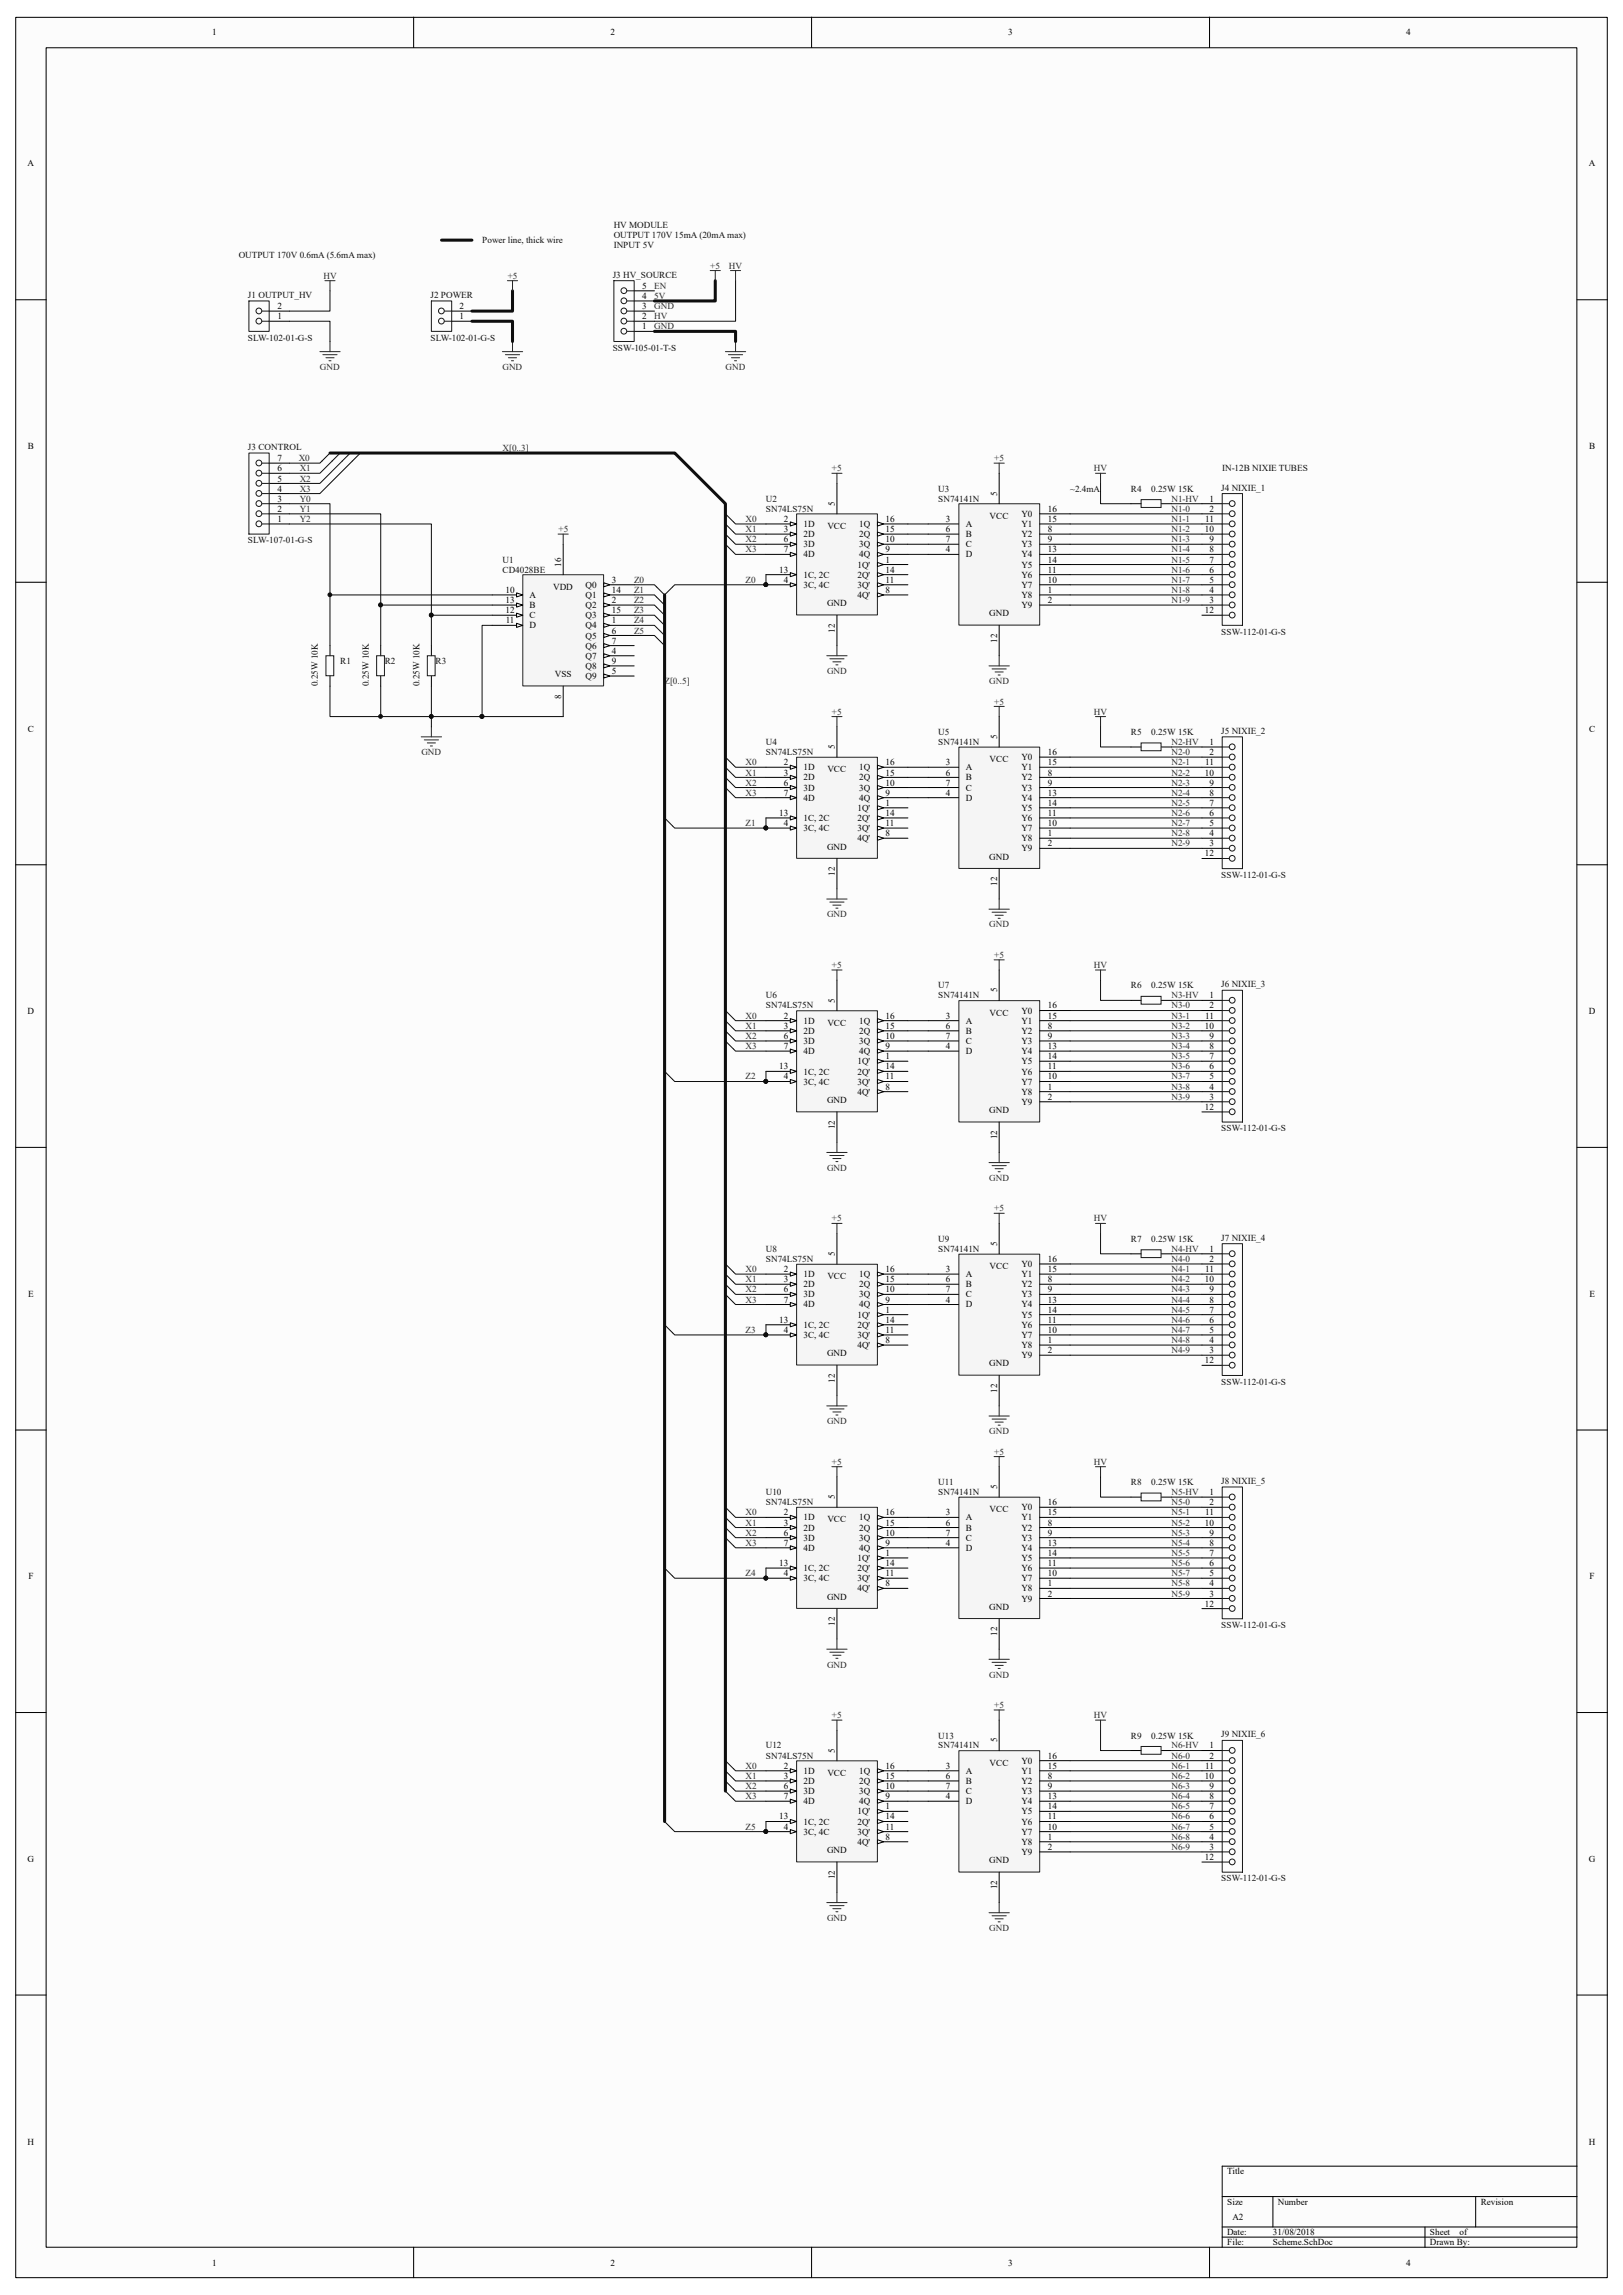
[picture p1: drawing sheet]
<svg xmlns="http://www.w3.org/2000/svg" width="210mm" height="297mm" viewBox="0 0 210 297" stroke-linecap="round" stroke-linejoin="round" font-family="sans-serif">
<defs><g id="words">
<g font-size="1.2">
<text x="27.5" y="4.6">1</text>
<text x="79" y="4.6">2</text>
<text x="130.5" y="4.6">3</text>
<text x="181.9" y="4.6">4</text>
<text x="3.6" y="21.5">A</text>
<text x="205.6" y="21.5">A</text>
<text x="35.9" y="41.3">1</text>
<text x="35.9" y="40">2</text>
<text x="59.5" y="41.3">1</text>
<text x="59.5" y="40">2</text>
<text x="83.1" y="40">3</text>
<text x="83.1" y="37.4">5</text>
<text x="83.1" y="41.3">2</text>
<text x="83.1" y="38.7">4</text>
<text x="83.1" y="42.6">1</text>
<text x="3.6" y="58.1">B</text>
<text x="35.9" y="59.7">7</text>
<text x="205.7" y="58.1">B</text>
<text x="35.9" y="64.9">3</text>
<text x="35.9" y="63.6">4</text>
<text x="35.9" y="62.3">5</text>
<text x="35.9" y="61">6</text>
<text x="108" y="65.4" transform="rotate(-90 108 65.4)">5</text>
<text x="129" y="64.1" transform="rotate(-90 129 64.1)">5</text>
<text x="156.5" y="64.9">1</text>
<text x="35.9" y="67.6">1</text>
<text x="35.9" y="66.3">2</text>
<text x="101.4" y="67.6">2</text>
<text x="101.4" y="68.9">3</text>
<text x="101.4" y="70.2">6</text>
<text x="101.4" y="71.5">7</text>
<text x="104" y="68.2">1D</text>
<text x="104" y="69.5">2D</text>
<text x="104" y="70.8">3D</text>
<text x="107.1" y="68.5">VCC</text>
<text x="111.2" y="68.2">1Q</text>
<text x="111.2" y="69.5">2Q</text>
<text x="111.2" y="70.8">3Q</text>
<text x="114.6" y="67.6">16</text>
<text x="114.6" y="68.9">15</text>
<text x="114.6" y="70.2">10</text>
<text x="114.6" y="71.5">9</text>
<text x="122.4" y="67.6">3</text>
<text x="122.4" y="68.9">6</text>
<text x="122.4" y="70.2">7</text>
<text x="122.4" y="71.5">4</text>
<text x="125" y="68.2">A</text>
<text x="125" y="69.5">B</text>
<text x="125" y="70.8">C</text>
<text x="128.1" y="67.1">VCC</text>
<text x="132.2" y="66.9">Y0</text>
<text x="132.2" y="68.2">Y1</text>
<text x="132.2" y="69.5">Y2</text>
<text x="132.2" y="70.8">Y3</text>
<text x="135.6" y="66.3">16</text>
<text x="135.6" y="67.6">15</text>
<text x="135.6" y="68.9">8</text>
<text x="135.6" y="70.2">9</text>
<text x="135.6" y="71.5">13</text>
<text x="155.9" y="68.9">10</text>
<text x="156" y="67.6">11</text>
<text x="156.5" y="70.2">9</text>
<text x="156.5" y="66.3">2</text>
<text x="156.5" y="71.5">8</text>
<text x="65.4" y="76.8">10</text>
<text x="68.5" y="77.4">A</text>
<text x="71.6" y="76.3">VDD</text>
<text x="72.6" y="73.3" transform="rotate(-90 72.6 73.3)">16</text>
<text x="75.8" y="76.1">Q0</text>
<text x="75.8" y="77.4">Q1</text>
<text x="79.2" y="75.4">3</text>
<text x="79.2" y="76.8">14</text>
<text x="100.8" y="74.1">13</text>
<text x="101.4" y="75.4">4</text>
<text x="104" y="72.1">4D</text>
<text x="104" y="74.8">1C, 2C</text>
<text x="104" y="76.1">3C, 4C</text>
<text x="111" y="73.4">1Q'</text>
<text x="111" y="74.8">2Q'</text>
<text x="111" y="76.1">3Q'</text>
<text x="111" y="77.4">4Q'</text>
<text x="111.2" y="72.1">4Q</text>
<text x="114.6" y="72.8">1</text>
<text x="114.6" y="74.1">14</text>
<text x="114.6" y="75.4">11</text>
<text x="114.6" y="76.8">8</text>
<text x="125" y="72.1">D</text>
<text x="132.2" y="72.1">Y4</text>
<text x="132.2" y="73.4">Y5</text>
<text x="132.2" y="74.8">Y6</text>
<text x="132.2" y="76.1">Y7</text>
<text x="132.2" y="77.4">Y8</text>
<text x="135.6" y="72.8">14</text>
<text x="135.6" y="74.1">11</text>
<text x="135.6" y="75.4">10</text>
<text x="135.6" y="76.8">1</text>
<text x="156.5" y="72.8">7</text>
<text x="156.5" y="75.4">5</text>
<text x="156.5" y="74.1">6</text>
<text x="156.5" y="76.8">4</text>
<text x="65.4" y="78.1">13</text>
<text x="65.4" y="79.4">12</text>
<text x="65.4" y="80.7">11</text>
<text x="68.5" y="78.7">B</text>
<text x="68.5" y="80">C</text>
<text x="68.5" y="81.3">D</text>
<text x="75.8" y="78.7">Q2</text>
<text x="75.8" y="80">Q3</text>
<text x="75.8" y="81.3">Q4</text>
<text x="75.8" y="82.6">Q5</text>
<text x="75.8" y="83.9">Q6</text>
<text x="79.2" y="78.1">2</text>
<text x="79.2" y="79.4">15</text>
<text x="79.2" y="80.7">1</text>
<text x="79.2" y="82">6</text>
<text x="79.2" y="83.3">7</text>
<text x="107" y="78.4">GND</text>
<text x="108" y="81.9" transform="rotate(-90 108 81.9)">12</text>
<text x="128" y="79.8">GND</text>
<text x="129" y="83.2" transform="rotate(-90 129 83.2)">12</text>
<text x="132.2" y="78.7">Y9</text>
<text x="135.6" y="78.1">2</text>
<text x="155.9" y="79.4">12</text>
<text x="156.5" y="78.1">3</text>
<text x="71.8" y="87.6">VSS</text>
<text x="75.8" y="85.3">Q7</text>
<text x="75.8" y="86.6">Q8</text>
<text x="75.8" y="87.9">Q9</text>
<text x="79.2" y="84.6">4</text>
<text x="79.2" y="85.9">9</text>
<text x="79.2" y="87.2">5</text>
<text x="3.6" y="94.7">C</text>
<text x="72.6" y="90.4" transform="rotate(-90 72.6 90.4)">8</text>
<text x="129" y="95.6" transform="rotate(-90 129 95.6)">5</text>
<text x="205.7" y="94.7">C</text>
<text x="101.4" y="99.1">2</text>
<text x="101.4" y="100.4">3</text>
<text x="101.4" y="101.7">6</text>
<text x="104" y="99.7">1D</text>
<text x="104" y="101">2D</text>
<text x="107.1" y="99.9">VCC</text>
<text x="108" y="96.9" transform="rotate(-90 108 96.9)">5</text>
<text x="111.2" y="99.7">1Q</text>
<text x="111.2" y="101">2Q</text>
<text x="114.6" y="99.1">16</text>
<text x="114.6" y="100.4">15</text>
<text x="114.6" y="101.7">10</text>
<text x="122.4" y="99.1">3</text>
<text x="122.4" y="100.4">6</text>
<text x="122.4" y="101.7">7</text>
<text x="125" y="99.7">A</text>
<text x="125" y="101">B</text>
<text x="128.1" y="98.6">VCC</text>
<text x="132.2" y="98.4">Y0</text>
<text x="132.2" y="99.7">Y1</text>
<text x="132.2" y="101">Y2</text>
<text x="135.6" y="97.7">16</text>
<text x="135.6" y="99.1">15</text>
<text x="135.6" y="100.4">8</text>
<text x="135.6" y="101.7">9</text>
<text x="155.9" y="100.4">10</text>
<text x="156" y="99.1">11</text>
<text x="156.5" y="96.4">1</text>
<text x="156.5" y="101.7">9</text>
<text x="156.5" y="97.7">2</text>
<text x="100.8" y="105.6">13</text>
<text x="101.4" y="103">7</text>
<text x="101.4" y="106.9">4</text>
<text x="104" y="102.3">3D</text>
<text x="104" y="103.6">4D</text>
<text x="104" y="106.3">1C, 2C</text>
<text x="104" y="107.6">3C, 4C</text>
<text x="111" y="104.9">1Q'</text>
<text x="111" y="106.3">2Q'</text>
<text x="111" y="107.6">3Q'</text>
<text x="111.2" y="102.3">3Q</text>
<text x="111.2" y="103.6">4Q</text>
<text x="114.6" y="103">9</text>
<text x="114.6" y="104.3">1</text>
<text x="114.6" y="105.6">14</text>
<text x="114.6" y="106.9">11</text>
<text x="122.4" y="103">4</text>
<text x="125" y="102.3">C</text>
<text x="125" y="103.6">D</text>
<text x="132.2" y="102.3">Y3</text>
<text x="132.2" y="103.6">Y4</text>
<text x="132.2" y="104.9">Y5</text>
<text x="132.2" y="106.3">Y6</text>
<text x="132.2" y="107.6">Y7</text>
<text x="135.6" y="103">13</text>
<text x="135.6" y="104.3">14</text>
<text x="135.6" y="105.6">11</text>
<text x="135.6" y="106.9">10</text>
<text x="156.5" y="104.3">7</text>
<text x="156.5" y="106.9">5</text>
<text x="156.5" y="103">8</text>
<text x="156.5" y="105.6">6</text>
<text x="107" y="109.9">GND</text>
<text x="108" y="113.3" transform="rotate(-90 108 113.3)">12</text>
<text x="111" y="108.9">4Q'</text>
<text x="114.6" y="108.2">8</text>
<text x="128" y="111.3">GND</text>
<text x="132.2" y="108.9">Y8</text>
<text x="132.2" y="110.2">Y9</text>
<text x="135.6" y="108.2">1</text>
<text x="135.6" y="109.5">2</text>
<text x="155.9" y="110.8">12</text>
<text x="156.5" y="109.5">3</text>
<text x="156.5" y="108.2">4</text>
<text x="129" y="114.6" transform="rotate(-90 129 114.6)">12</text>
<text x="3.6" y="131.3">D</text>
<text x="101.4" y="131.8">2</text>
<text x="108" y="129.7" transform="rotate(-90 108 129.7)">5</text>
<text x="114.6" y="131.8">16</text>
<text x="122.4" y="131.8">3</text>
<text x="128.1" y="131.4">VCC</text>
<text x="129" y="128.4" transform="rotate(-90 129 128.4)">5</text>
<text x="132.2" y="131.2">Y0</text>
<text x="135.6" y="130.5">16</text>
<text x="135.6" y="131.8">15</text>
<text x="156" y="131.8">11</text>
<text x="156.5" y="129.2">1</text>
<text x="156.5" y="130.5">2</text>
<text x="205.6" y="131.3">D</text>
<text x="101.4" y="133.1">3</text>
<text x="101.4" y="134.5">6</text>
<text x="101.4" y="135.8">7</text>
<text x="104" y="132.5">1D</text>
<text x="104" y="133.8">2D</text>
<text x="104" y="135.1">3D</text>
<text x="104" y="136.4">4D</text>
<text x="107.1" y="132.8">VCC</text>
<text x="111" y="137.8">1Q'</text>
<text x="111.2" y="132.5">1Q</text>
<text x="111.2" y="133.8">2Q</text>
<text x="111.2" y="135.1">3Q</text>
<text x="111.2" y="136.4">4Q</text>
<text x="114.6" y="133.1">15</text>
<text x="114.6" y="134.5">10</text>
<text x="114.6" y="135.8">9</text>
<text x="114.6" y="137.1">1</text>
<text x="122.4" y="133.1">6</text>
<text x="122.4" y="134.5">7</text>
<text x="122.4" y="135.8">4</text>
<text x="125" y="132.5">A</text>
<text x="125" y="133.8">B</text>
<text x="125" y="135.1">C</text>
<text x="125" y="136.4">D</text>
<text x="132.2" y="132.5">Y1</text>
<text x="132.2" y="133.8">Y2</text>
<text x="132.2" y="135.1">Y3</text>
<text x="132.2" y="136.4">Y4</text>
<text x="132.2" y="137.8">Y5</text>
<text x="135.6" y="133.1">8</text>
<text x="135.6" y="134.5">9</text>
<text x="135.6" y="135.8">13</text>
<text x="135.6" y="137.1">14</text>
<text x="155.9" y="133.1">10</text>
<text x="156.5" y="134.5">9</text>
<text x="156.5" y="137.1">7</text>
<text x="156.5" y="135.8">8</text>
<text x="100.8" y="138.4">13</text>
<text x="101.4" y="139.7">4</text>
<text x="104" y="139.1">1C, 2C</text>
<text x="104" y="140.4">3C, 4C</text>
<text x="107" y="142.7">GND</text>
<text x="111" y="139.1">2Q'</text>
<text x="111" y="140.4">3Q'</text>
<text x="111" y="141.7">4Q'</text>
<text x="114.6" y="138.4">14</text>
<text x="114.6" y="139.7">11</text>
<text x="114.6" y="141">8</text>
<text x="132.2" y="139.1">Y6</text>
<text x="132.2" y="140.4">Y7</text>
<text x="132.2" y="141.7">Y8</text>
<text x="132.2" y="143">Y9</text>
<text x="135.6" y="138.4">11</text>
<text x="135.6" y="139.7">10</text>
<text x="135.6" y="141">1</text>
<text x="135.6" y="142.3">2</text>
<text x="155.9" y="143.6">12</text>
<text x="156.5" y="139.7">5</text>
<text x="156.5" y="142.3">3</text>
<text x="156.5" y="138.4">6</text>
<text x="156.5" y="141">4</text>
<text x="108" y="146.1" transform="rotate(-90 108 146.1)">12</text>
<text x="128" y="144">GND</text>
<text x="129" y="147.4" transform="rotate(-90 129 147.4)">12</text>
<text x="129" y="161.2" transform="rotate(-90 129 161.2)">5</text>
<text x="3.6" y="167.9">E</text>
<text x="101.4" y="164.6">2</text>
<text x="101.4" y="165.9">3</text>
<text x="101.4" y="167.3">6</text>
<text x="104" y="165.3">1D</text>
<text x="104" y="166.6">2D</text>
<text x="104" y="167.9">3D</text>
<text x="107.1" y="165.6">VCC</text>
<text x="108" y="162.5" transform="rotate(-90 108 162.5)">5</text>
<text x="111.2" y="165.3">1Q</text>
<text x="111.2" y="166.6">2Q</text>
<text x="111.2" y="167.9">3Q</text>
<text x="114.6" y="164.6">16</text>
<text x="114.6" y="165.9">15</text>
<text x="114.6" y="167.3">10</text>
<text x="122.4" y="164.6">3</text>
<text x="122.4" y="165.9">6</text>
<text x="122.4" y="167.3">7</text>
<text x="125" y="165.3">A</text>
<text x="125" y="166.6">B</text>
<text x="125" y="167.9">C</text>
<text x="128.1" y="164.3">VCC</text>
<text x="132.2" y="164">Y0</text>
<text x="132.2" y="165.3">Y1</text>
<text x="132.2" y="166.6">Y2</text>
<text x="132.2" y="167.9">Y3</text>
<text x="135.6" y="163.3">16</text>
<text x="135.6" y="164.6">15</text>
<text x="135.6" y="165.9">8</text>
<text x="135.6" y="167.3">9</text>
<text x="155.9" y="165.9">10</text>
<text x="156" y="164.6">11</text>
<text x="156.5" y="162">1</text>
<text x="156.5" y="167.3">9</text>
<text x="156.5" y="163.3">2</text>
<text x="205.7" y="167.9">E</text>
<text x="100.8" y="171.2">13</text>
<text x="101.4" y="168.6">7</text>
<text x="101.4" y="172.5">4</text>
<text x="104" y="169.2">4D</text>
<text x="104" y="171.8">1C, 2C</text>
<text x="104" y="173.1">3C, 4C</text>
<text x="111" y="170.5">1Q'</text>
<text x="111" y="171.8">2Q'</text>
<text x="111" y="173.1">3Q'</text>
<text x="111.2" y="169.2">4Q</text>
<text x="114.6" y="168.6">9</text>
<text x="114.6" y="169.9">1</text>
<text x="114.6" y="171.2">14</text>
<text x="114.6" y="172.5">11</text>
<text x="114.6" y="173.8">8</text>
<text x="122.4" y="168.6">4</text>
<text x="125" y="169.2">D</text>
<text x="132.2" y="169.2">Y4</text>
<text x="132.2" y="170.5">Y5</text>
<text x="132.2" y="171.8">Y6</text>
<text x="132.2" y="173.1">Y7</text>
<text x="135.6" y="168.6">13</text>
<text x="135.6" y="169.9">14</text>
<text x="135.6" y="171.2">11</text>
<text x="135.6" y="172.5">10</text>
<text x="135.6" y="173.8">1</text>
<text x="156.5" y="169.9">7</text>
<text x="156.5" y="172.5">5</text>
<text x="156.5" y="168.6">8</text>
<text x="156.5" y="171.2">6</text>
<text x="156.5" y="173.8">4</text>
<text x="107" y="175.5">GND</text>
<text x="108" y="178.9" transform="rotate(-90 108 178.9)">12</text>
<text x="111" y="174.5">4Q'</text>
<text x="128" y="176.8">GND</text>
<text x="132.2" y="174.5">Y8</text>
<text x="132.2" y="175.8">Y9</text>
<text x="135.6" y="175.1">2</text>
<text x="155.9" y="176.4">12</text>
<text x="156.5" y="175.1">3</text>
<text x="129" y="180.2" transform="rotate(-90 129 180.2)">12</text>
<text x="101.4" y="196.1">2</text>
<text x="101.4" y="197.4">3</text>
<text x="104" y="196.8">1D</text>
<text x="107.1" y="197">VCC</text>
<text x="108" y="194" transform="rotate(-90 108 194)">5</text>
<text x="111.2" y="196.8">1Q</text>
<text x="114.6" y="196.1">16</text>
<text x="114.6" y="197.4">15</text>
<text x="122.4" y="196.1">3</text>
<text x="122.4" y="197.4">6</text>
<text x="125" y="196.8">A</text>
<text x="128.1" y="195.7">VCC</text>
<text x="129" y="192.7" transform="rotate(-90 129 192.7)">5</text>
<text x="132.2" y="195.5">Y0</text>
<text x="132.2" y="196.8">Y1</text>
<text x="135.6" y="194.8">16</text>
<text x="135.6" y="196.1">15</text>
<text x="135.6" y="197.4">8</text>
<text x="155.9" y="197.4">10</text>
<text x="156" y="196.1">11</text>
<text x="156.5" y="193.5">1</text>
<text x="156.5" y="194.8">2</text>
<text x="100.8" y="202.7">13</text>
<text x="101.4" y="198.8">6</text>
<text x="101.4" y="200.1">7</text>
<text x="104" y="198.1">2D</text>
<text x="104" y="199.4">3D</text>
<text x="104" y="200.7">4D</text>
<text x="104" y="203.3">1C, 2C</text>
<text x="111" y="202">1Q'</text>
<text x="111" y="203.3">2Q'</text>
<text x="111.2" y="198.1">2Q</text>
<text x="111.2" y="199.4">3Q</text>
<text x="111.2" y="200.7">4Q</text>
<text x="114.6" y="198.8">10</text>
<text x="114.6" y="200.1">9</text>
<text x="114.6" y="201.4">1</text>
<text x="114.6" y="202.7">14</text>
<text x="122.4" y="198.8">7</text>
<text x="122.4" y="200.1">4</text>
<text x="125" y="198.1">B</text>
<text x="125" y="199.4">C</text>
<text x="125" y="200.7">D</text>
<text x="132.2" y="198.1">Y2</text>
<text x="132.2" y="199.4">Y3</text>
<text x="132.2" y="200.7">Y4</text>
<text x="132.2" y="202">Y5</text>
<text x="132.2" y="203.3">Y6</text>
<text x="135.6" y="198.8">9</text>
<text x="135.6" y="200.1">13</text>
<text x="135.6" y="201.4">14</text>
<text x="135.6" y="202.7">11</text>
<text x="156.5" y="198.8">9</text>
<text x="156.5" y="201.4">7</text>
<text x="156.5" y="200.1">8</text>
<text x="156.5" y="202.7">6</text>
<text x="3.7" y="204.4">F</text>
<text x="101.4" y="204">4</text>
<text x="104" y="204.6">3C, 4C</text>
<text x="107" y="207">GND</text>
<text x="111" y="204.6">3Q'</text>
<text x="111" y="206">4Q'</text>
<text x="114.6" y="204">11</text>
<text x="114.6" y="205.3">8</text>
<text x="128" y="208.3">GND</text>
<text x="132.2" y="204.6">Y7</text>
<text x="132.2" y="206">Y8</text>
<text x="132.2" y="207.3">Y9</text>
<text x="135.6" y="204">10</text>
<text x="135.6" y="205.3">1</text>
<text x="135.6" y="206.6">2</text>
<text x="155.9" y="207.9">12</text>
<text x="156.5" y="204">5</text>
<text x="156.5" y="206.6">3</text>
<text x="156.5" y="205.3">4</text>
<text x="205.7" y="204.4">F</text>
<text x="108" y="210.4" transform="rotate(-90 108 210.4)">12</text>
<text x="129" y="211.7" transform="rotate(-90 129 211.7)">12</text>
<text x="108" y="226.8" transform="rotate(-90 108 226.8)">5</text>
<text x="129" y="225.5" transform="rotate(-90 129 225.5)">5</text>
<text x="135.6" y="227.6">16</text>
<text x="156.5" y="226.3">1</text>
<text x="156.5" y="227.6">2</text>
<text x="101.4" y="228.9">2</text>
<text x="101.4" y="230.2">3</text>
<text x="101.4" y="231.5">6</text>
<text x="101.4" y="232.8">7</text>
<text x="104" y="229.6">1D</text>
<text x="104" y="230.9">2D</text>
<text x="104" y="232.2">3D</text>
<text x="104" y="233.5">4D</text>
<text x="107.1" y="229.8">VCC</text>
<text x="111.2" y="229.6">1Q</text>
<text x="111.2" y="230.9">2Q</text>
<text x="111.2" y="232.2">3Q</text>
<text x="111.2" y="233.5">4Q</text>
<text x="114.6" y="228.9">16</text>
<text x="114.6" y="230.2">15</text>
<text x="114.6" y="231.5">10</text>
<text x="114.6" y="232.8">9</text>
<text x="122.4" y="228.9">3</text>
<text x="122.4" y="230.2">6</text>
<text x="122.4" y="231.5">7</text>
<text x="122.4" y="232.8">4</text>
<text x="125" y="229.6">A</text>
<text x="125" y="230.9">B</text>
<text x="125" y="232.2">C</text>
<text x="125" y="233.5">D</text>
<text x="128.1" y="228.5">VCC</text>
<text x="132.2" y="228.3">Y0</text>
<text x="132.2" y="229.6">Y1</text>
<text x="132.2" y="230.9">Y2</text>
<text x="132.2" y="232.2">Y3</text>
<text x="132.2" y="233.5">Y4</text>
<text x="135.6" y="228.9">15</text>
<text x="135.6" y="230.2">8</text>
<text x="135.6" y="231.5">9</text>
<text x="135.6" y="232.8">13</text>
<text x="155.9" y="230.2">10</text>
<text x="156" y="228.9">11</text>
<text x="156.5" y="231.5">9</text>
<text x="156.5" y="232.8">8</text>
<text x="100.8" y="235.5">13</text>
<text x="101.4" y="236.8">4</text>
<text x="104" y="236.1">1C, 2C</text>
<text x="104" y="237.4">3C, 4C</text>
<text x="107" y="239.8">GND</text>
<text x="111" y="234.8">1Q'</text>
<text x="111" y="236.1">2Q'</text>
<text x="111" y="237.4">3Q'</text>
<text x="111" y="238.8">4Q'</text>
<text x="114.6" y="234.1">1</text>
<text x="114.6" y="235.5">14</text>
<text x="114.6" y="236.8">11</text>
<text x="114.6" y="238.1">8</text>
<text x="132.2" y="234.8">Y5</text>
<text x="132.2" y="236.1">Y6</text>
<text x="132.2" y="237.4">Y7</text>
<text x="132.2" y="238.8">Y8</text>
<text x="135.6" y="234.1">14</text>
<text x="135.6" y="235.5">11</text>
<text x="135.6" y="236.8">10</text>
<text x="135.6" y="238.1">1</text>
<text x="135.6" y="239.4">2</text>
<text x="156.5" y="234.1">7</text>
<text x="156.5" y="236.8">5</text>
<text x="156.5" y="239.4">3</text>
<text x="156.5" y="235.5">6</text>
<text x="156.5" y="238.1">4</text>
<text x="3.6" y="241">G</text>
<text x="108" y="243.2" transform="rotate(-90 108 243.2)">12</text>
<text x="128" y="241.1">GND</text>
<text x="129" y="244.5" transform="rotate(-90 129 244.5)">12</text>
<text x="132.2" y="240.1">Y9</text>
<text x="155.9" y="240.7">12</text>
<text x="205.6" y="241">G</text>
<text x="3.6" y="277.5">H</text>
<text x="158.8" y="281.4">Title</text>
<text x="205.6" y="277.5">H</text>
<text x="158.8" y="285.3">Size</text>
<text x="159.5" y="287.3">A2</text>
<text x="165.4" y="285.3">Number</text>
<text x="191.6" y="285.3">Revision</text>
<text x="27.5" y="293.2">1</text>
<text x="79" y="293.2">2</text>
<text x="130.5" y="293.2">3</text>
<text x="158.8" y="289.3">Date:</text>
<text x="158.8" y="290.6">File:</text>
<text x="164.7" y="290.6">Scheme.SchDoc</text>
<text x="164.7" y="289.3">31/08/2018</text>
<text x="181.9" y="293.2">4</text>
<text x="185" y="289.3">Sheet</text>
<text x="185" y="290.6">Drawn By:</text>
<text x="188.9" y="289.3">of</text>
</g>
<g font-size="1.2" fill="#0e0e0e">
<text x="79.4" y="29.5">HV MODULE</text>
<text x="30.9" y="33.4">OUTPUT 170V 0.6mA (5.6mA max)</text>
<text x="62.4" y="31.5">Power line, thick wire</text>
<text x="79.3" y="35.9">J3 HV_SOURCE</text>
<text x="79.4" y="30.8">OUTPUT 170V 15mA (20mA max)</text>
<text x="79.4" y="32.1">INPUT 5V</text>
<text x="32.1" y="38.6">J1 OUTPUT_HV</text>
<text x="55.7" y="38.6">J2 POWER</text>
<text x="32.1" y="44.1">SLW-102-01-G-S</text>
<text x="55.7" y="44.1">SLW-102-01-G-S</text>
<text x="79.3" y="45.4">SSW-105-01-T-S</text>
<text x="32.1" y="58.3">J3 CONTROL</text>
<text x="99.1" y="64.9">U2</text>
<text x="121.4" y="63.6">U3</text>
<text x="121.4" y="64.9">SN74141N</text>
<text x="138.5" y="63.6">~2.4mA</text>
<text x="146.3" y="63.6">R4</text>
<text x="149" y="63.6">0.25W 15K</text>
<text x="158" y="63.5">J4 NIXIE_1</text>
<text x="158.2" y="61">IN-12B NIXIE TUBES</text>
<text x="32.1" y="70.3">SLW-107-01-G-S</text>
<text x="99.1" y="66.3">SN74LS75N</text>
<text x="65" y="72.8">U1</text>
<text x="65" y="74.1">CD4028BE</text>
<text x="158" y="82.1">SSW-112-01-G-S</text>
<text x="41.1" y="88.8" transform="rotate(-90 41.1 88.8)">0.25W 10K</text>
<text x="44" y="85.9">R1</text>
<text x="47.7" y="88.8" transform="rotate(-90 47.7 88.8)">0.25W 10K</text>
<text x="49.8" y="85.9">R2</text>
<text x="54.3" y="88.8" transform="rotate(-90 54.3 88.8)">0.25W 10K</text>
<text x="56.3" y="85.9">R3</text>
<text x="121.4" y="95.1">U5</text>
<text x="146.3" y="95.1">R5</text>
<text x="149" y="95.1">0.25W 15K</text>
<text x="158" y="95">J5 NIXIE_2</text>
<text x="99.1" y="96.4">U4</text>
<text x="99.1" y="97.7">SN74LS75N</text>
<text x="121.4" y="96.4">SN74141N</text>
<text x="158" y="113.6">SSW-112-01-G-S</text>
<text x="99.1" y="129.2">U6</text>
<text x="99.1" y="130.5">SN74LS75N</text>
<text x="121.4" y="127.9">U7</text>
<text x="121.4" y="129.2">SN74141N</text>
<text x="146.3" y="127.9">R6</text>
<text x="149" y="127.9">0.25W 15K</text>
<text x="158" y="127.8">J6 NIXIE_3</text>
<text x="158" y="146.4">SSW-112-01-G-S</text>
<text x="121.4" y="160.7">U9</text>
<text x="146.3" y="160.7">R7</text>
<text x="149" y="160.7">0.25W 15K</text>
<text x="158" y="160.6">J7 NIXIE_4</text>
<text x="99.1" y="162">U8</text>
<text x="99.1" y="163.3">SN74LS75N</text>
<text x="121.4" y="162">SN74141N</text>
<text x="158" y="179.2">SSW-112-01-G-S</text>
<text x="99.1" y="193.5">U10</text>
<text x="99.1" y="194.8">SN74LS75N</text>
<text x="121.4" y="192.2">U11</text>
<text x="121.4" y="193.5">SN74141N</text>
<text x="146.3" y="192.2">R8</text>
<text x="149" y="192.2">0.25W 15K</text>
<text x="158" y="192.1">J8 NIXIE_5</text>
<text x="158" y="210.7">SSW-112-01-G-S</text>
<text x="99.1" y="226.3">U12</text>
<text x="99.1" y="227.6">SN74LS75N</text>
<text x="121.4" y="225">U13</text>
<text x="121.4" y="226.3">SN74141N</text>
<text x="146.3" y="225">R9</text>
<text x="149" y="225">0.25W 15K</text>
<text x="158" y="224.8">J9 NIXIE_6</text>
<text x="158" y="243.5">SSW-112-01-G-S</text>
</g>
<g font-size="1.2" fill="#262626">
<text x="91.9" y="34.8">+5</text>
<text x="94.3" y="34.8">HV</text>
<text x="41.9" y="36.1">HV</text>
<text x="65.7" y="36.1">+5</text>
<text x="84.7" y="37.4">EN</text>
<text x="84.7" y="38.7">5V</text>
<text x="84.7" y="40">GND</text>
<text x="84.7" y="41.3">HV</text>
<text x="41.4" y="47.9">GND</text>
<text x="65" y="47.9">GND</text>
<text x="84.7" y="42.6">GND</text>
<text x="93.9" y="47.9">GND</text>
<text x="38.7" y="59.7">X0</text>
<text x="65" y="58.4">X[0..3]</text>
<text x="128.7" y="59.7">+5</text>
<text x="38.8" y="64.9">Y0</text>
<text x="38.8" y="61">X1</text>
<text x="38.8" y="62.3">X2</text>
<text x="38.8" y="63.6">X3</text>
<text x="107.7" y="61">+5</text>
<text x="141.6" y="61">HV</text>
<text x="151.6" y="64.9">N1-HV</text>
<text x="38.8" y="66.3">Y1</text>
<text x="38.8" y="67.6">Y2</text>
<text x="72.3" y="68.9">+5</text>
<text x="96.5" y="67.6">X0</text>
<text x="96.5" y="68.9">X1</text>
<text x="96.5" y="70.2">X2</text>
<text x="96.5" y="71.5">X3</text>
<text x="151.6" y="66.3">N1-0</text>
<text x="151.6" y="67.6">N1-1</text>
<text x="151.6" y="68.9">N1-2</text>
<text x="151.6" y="70.2">N1-3</text>
<text x="151.6" y="71.5">N1-4</text>
<text x="82" y="75.4">Z0</text>
<text x="82" y="76.8">Z1</text>
<text x="96.5" y="75.4">Z0</text>
<text x="151.6" y="72.8">N1-5</text>
<text x="151.6" y="74.1">N1-6</text>
<text x="151.6" y="75.4">N1-7</text>
<text x="151.6" y="76.8">N1-8</text>
<text x="82" y="78.1">Z2</text>
<text x="82" y="79.4">Z3</text>
<text x="82" y="80.7">Z4</text>
<text x="82" y="82">Z5</text>
<text x="151.6" y="78.1">N1-9</text>
<text x="86" y="88.6">Z[0..5]</text>
<text x="107" y="87.2">GND</text>
<text x="128" y="88.6">GND</text>
<text x="107.7" y="92.5">+5</text>
<text x="128.7" y="91.2">+5</text>
<text x="141.6" y="92.5">HV</text>
<text x="54.5" y="97.7">GND</text>
<text x="96.5" y="99.1">X0</text>
<text x="96.5" y="100.4">X1</text>
<text x="96.5" y="101.7">X2</text>
<text x="151.6" y="96.4">N2-HV</text>
<text x="151.6" y="97.7">N2-0</text>
<text x="151.6" y="99.1">N2-1</text>
<text x="151.6" y="100.4">N2-2</text>
<text x="151.6" y="101.7">N2-3</text>
<text x="96.5" y="103">X3</text>
<text x="96.5" y="106.9">Z1</text>
<text x="151.6" y="103">N2-4</text>
<text x="151.6" y="104.3">N2-5</text>
<text x="151.6" y="105.6">N2-6</text>
<text x="151.6" y="106.9">N2-7</text>
<text x="151.6" y="108.2">N2-8</text>
<text x="151.6" y="109.5">N2-9</text>
<text x="107" y="118.7">GND</text>
<text x="107.7" y="125.3">+5</text>
<text x="128" y="120">GND</text>
<text x="128.7" y="124">+5</text>
<text x="141.6" y="125.3">HV</text>
<text x="96.5" y="131.8">X0</text>
<text x="151.6" y="129.2">N3-HV</text>
<text x="151.6" y="130.5">N3-0</text>
<text x="151.6" y="131.8">N3-1</text>
<text x="96.5" y="133.1">X1</text>
<text x="96.5" y="134.5">X2</text>
<text x="96.5" y="135.8">X3</text>
<text x="151.6" y="133.1">N3-2</text>
<text x="151.6" y="134.5">N3-3</text>
<text x="151.6" y="135.8">N3-4</text>
<text x="151.6" y="137.1">N3-5</text>
<text x="96.5" y="139.7">Z2</text>
<text x="151.6" y="138.4">N3-6</text>
<text x="151.6" y="139.7">N3-7</text>
<text x="151.6" y="141">N3-8</text>
<text x="151.6" y="142.3">N3-9</text>
<text x="107" y="151.5">GND</text>
<text x="128" y="152.8">GND</text>
<text x="107.7" y="158.1">+5</text>
<text x="128.7" y="156.8">+5</text>
<text x="141.6" y="158.1">HV</text>
<text x="96.5" y="164.6">X0</text>
<text x="96.5" y="165.9">X1</text>
<text x="96.5" y="167.3">X2</text>
<text x="151.6" y="162">N4-HV</text>
<text x="151.6" y="163.3">N4-0</text>
<text x="151.6" y="164.6">N4-1</text>
<text x="151.6" y="165.9">N4-2</text>
<text x="151.6" y="167.3">N4-3</text>
<text x="96.5" y="168.6">X3</text>
<text x="96.5" y="172.5">Z3</text>
<text x="151.6" y="168.6">N4-4</text>
<text x="151.6" y="169.9">N4-5</text>
<text x="151.6" y="171.2">N4-6</text>
<text x="151.6" y="172.5">N4-7</text>
<text x="151.6" y="173.8">N4-8</text>
<text x="151.6" y="175.1">N4-9</text>
<text x="107" y="184.3">GND</text>
<text x="128" y="185.6">GND</text>
<text x="107.7" y="189.6">+5</text>
<text x="128.7" y="188.3">+5</text>
<text x="141.6" y="189.6">HV</text>
<text x="96.5" y="196.1">X0</text>
<text x="96.5" y="197.4">X1</text>
<text x="151.6" y="193.5">N5-HV</text>
<text x="151.6" y="194.8">N5-0</text>
<text x="151.6" y="196.1">N5-1</text>
<text x="151.6" y="197.4">N5-2</text>
<text x="96.5" y="198.8">X2</text>
<text x="96.5" y="200.1">X3</text>
<text x="151.6" y="198.8">N5-3</text>
<text x="151.6" y="200.1">N5-4</text>
<text x="151.6" y="201.4">N5-5</text>
<text x="151.6" y="202.7">N5-6</text>
<text x="96.5" y="204">Z4</text>
<text x="151.6" y="204">N5-7</text>
<text x="151.6" y="205.3">N5-8</text>
<text x="151.6" y="206.6">N5-9</text>
<text x="107" y="215.8">GND</text>
<text x="128" y="217.1">GND</text>
<text x="128.7" y="221.1">+5</text>
<text x="107.7" y="222.4">+5</text>
<text x="141.6" y="222.4">HV</text>
<text x="151.6" y="226.3">N6-HV</text>
<text x="151.6" y="227.6">N6-0</text>
<text x="96.5" y="228.9">X0</text>
<text x="96.5" y="230.2">X1</text>
<text x="96.5" y="231.5">X2</text>
<text x="96.5" y="232.8">X3</text>
<text x="151.6" y="228.9">N6-1</text>
<text x="151.6" y="230.2">N6-2</text>
<text x="151.6" y="231.5">N6-3</text>
<text x="151.6" y="232.8">N6-4</text>
<text x="96.5" y="236.8">Z5</text>
<text x="151.6" y="234.1">N6-5</text>
<text x="151.6" y="235.5">N6-6</text>
<text x="151.6" y="236.8">N6-7</text>
<text x="151.6" y="238.1">N6-8</text>
<text x="151.6" y="239.4">N6-9</text>
<text x="107" y="248.6">GND</text>
<text x="128" y="249.9">GND</text>
</g>
</g></defs>
<path d="M2.1 2.3h205.9v292.5h-205.9z" fill="#fcfcfc"/>
<path d="M2 2.2h206v292.6h-206z" fill="none" stroke="#000" stroke-width=".13"/>
<path d="M6 6.2h198v284.6h-198z" fill="#fcfcfc"/>
<g fill="none" stroke="#000" stroke-width=".13">
<path d="M6 6.2h198v284.6h-198zM53.5 2.2v4M105 2.2v4M156.5 2.2v4M2 38.8h4M204.1 38.8h3.9M2 75.4h4M204.1 75.4h3.9M2 111.9h4M204.1 111.9h3.9M2 148.5h4M204.1 148.5h3.9"/>
<path d="M2 185.1h4M204.1 185.1h3.9M2 221.6h4M204.1 221.6h3.9M2 258.2h4M204.1 258.2h3.9M53.5 290.8v4M105 290.8v4M156.5 290.8v4M158.2 284.3h45.9M158.2 288.2h45.9M158.2 289.5h45.9"/>
<path d="M164.7 284.3v3.9M184.4 288.2v2.6M191 284.3v3.9M204.1 280.3h-45.9v10.5"/>
</g>
<path d="M67.7 74.4h10.4v14.4h-10.4z" fill="#f5f5f5"/>
<path d="M67.6 74.4h10.5v14.4h-10.5z" fill="none" stroke="#262626" stroke-width=".13"/>
<path d="M63.7 77h3.9M72.9 70.4v4M72.9 88.8v3.9" fill="none" stroke="#000" stroke-width=".13"/>
<path d="M66.8 76.7l.8 .3-.8 .3z" fill="#fcfcfc" stroke="#000" stroke-width=".13"/>
<path d="M63.7 78.3h3.9" fill="none" stroke="#000" stroke-width=".13"/>
<path d="M66.8 78l.8 .3-.8 .3z" fill="#fcfcfc" stroke="#000" stroke-width=".13"/>
<path d="M63.7 79.6h3.9" fill="none" stroke="#000" stroke-width=".13"/>
<path d="M66.8 79.4l.8 .2-.8 .3z" fill="#fcfcfc" stroke="#000" stroke-width=".13"/>
<path d="M63.7 80.9h3.9" fill="none" stroke="#000" stroke-width=".13"/>
<path d="M66.8 80.7l.8 .2-.8 .3z" fill="#fcfcfc" stroke="#000" stroke-width=".13"/>
<path d="M78.1 75.7h4" fill="none" stroke="#000" stroke-width=".13"/>
<path d="M78.1 75.4l.8 .3-.8 .2z" fill="#fcfcfc" stroke="#000" stroke-width=".13"/>
<path d="M78.1 77h4" fill="none" stroke="#000" stroke-width=".13"/>
<path d="M78.1 76.7l.8 .3-.8 .3z" fill="#fcfcfc" stroke="#000" stroke-width=".13"/>
<path d="M78.1 78.3h4" fill="none" stroke="#000" stroke-width=".13"/>
<path d="M78.1 78l.8 .3-.8 .3z" fill="#fcfcfc" stroke="#000" stroke-width=".13"/>
<path d="M78.1 79.6h4" fill="none" stroke="#000" stroke-width=".13"/>
<path d="M78.1 79.4l.8 .2-.8 .3z" fill="#fcfcfc" stroke="#000" stroke-width=".13"/>
<path d="M78.1 80.9h4" fill="none" stroke="#000" stroke-width=".13"/>
<path d="M78.1 80.7l.8 .2-.8 .3z" fill="#fcfcfc" stroke="#000" stroke-width=".13"/>
<path d="M78.1 82.2h4" fill="none" stroke="#000" stroke-width=".13"/>
<path d="M78.1 82l.8 .2-.8 .3z" fill="#fcfcfc" stroke="#000" stroke-width=".13"/>
<path d="M78.1 83.6h4" fill="none" stroke="#000" stroke-width=".13"/>
<path d="M78.1 83.3l.8 .3-.8 .2z" fill="#fcfcfc" stroke="#000" stroke-width=".13"/>
<path d="M78.1 84.9h4" fill="none" stroke="#000" stroke-width=".13"/>
<path d="M78.1 84.6l.8 .3-.8 .2z" fill="#fcfcfc" stroke="#000" stroke-width=".13"/>
<path d="M78.1 86.2h4" fill="none" stroke="#000" stroke-width=".13"/>
<path d="M78.1 85.9l.8 .3-.8 .2z" fill="#fcfcfc" stroke="#000" stroke-width=".13"/>
<path d="M78.1 87.5h4" fill="none" stroke="#000" stroke-width=".13"/>
<path d="M78.1 87.2l.8 .3-.8 .3z" fill="#fcfcfc" stroke="#000" stroke-width=".13"/>
<path d="M72.2 69.1h1.3M72.9 69.1v1.3" fill="none" stroke="#262626" stroke-width=".13"/>
<path d="M103.1 66.5h10.4v13.1h-10.4z" fill="#f5f5f5"/>
<path d="M103.1 66.5h10.4v13.1h-10.4z" fill="none" stroke="#262626" stroke-width=".13"/>
<path d="M108.3 62.6v3.9M108.3 79.6v4M113.5 67.8h4" fill="none" stroke="#000" stroke-width=".13"/>
<path d="M113.5 67.5l.8 .3-.8 .3z" fill="#fcfcfc" stroke="#000" stroke-width=".13"/>
<path d="M113.5 69.1h4" fill="none" stroke="#000" stroke-width=".13"/>
<path d="M113.5 68.9l.8 .2-.8 .3z" fill="#fcfcfc" stroke="#000" stroke-width=".13"/>
<path d="M113.5 70.4h4" fill="none" stroke="#000" stroke-width=".13"/>
<path d="M113.5 70.2l.8 .2-.8 .3z" fill="#fcfcfc" stroke="#000" stroke-width=".13"/>
<path d="M113.5 71.7h4" fill="none" stroke="#000" stroke-width=".13"/>
<path d="M113.5 71.5l.8 .2-.8 .3z" fill="#fcfcfc" stroke="#000" stroke-width=".13"/>
<path d="M113.5 73.1h4" fill="none" stroke="#000" stroke-width=".13"/>
<path d="M113.5 72.8l.8 .3-.8 .2z" fill="#fcfcfc" stroke="#000" stroke-width=".13"/>
<path d="M113.5 74.4h4" fill="none" stroke="#000" stroke-width=".13"/>
<path d="M113.5 74.1l.8 .3-.8 .2z" fill="#fcfcfc" stroke="#000" stroke-width=".13"/>
<path d="M113.5 75.7h4" fill="none" stroke="#000" stroke-width=".13"/>
<path d="M113.5 75.4l.8 .3-.8 .2z" fill="#fcfcfc" stroke="#000" stroke-width=".13"/>
<path d="M113.5 77h4" fill="none" stroke="#000" stroke-width=".13"/>
<path d="M113.5 76.7l.8 .3-.8 .3z" fill="#fcfcfc" stroke="#000" stroke-width=".13"/>
<path d="M99.1 67.8h4" fill="none" stroke="#000" stroke-width=".13"/>
<path d="M102.3 67.5l.8 .3-.8 .3z" fill="#fcfcfc" stroke="#000" stroke-width=".13"/>
<path d="M99.1 69.1h4" fill="none" stroke="#000" stroke-width=".13"/>
<path d="M102.3 68.9l.8 .2-.8 .3z" fill="#fcfcfc" stroke="#000" stroke-width=".13"/>
<path d="M99.1 70.4h4" fill="none" stroke="#000" stroke-width=".13"/>
<path d="M102.3 70.2l.8 .2-.8 .3z" fill="#fcfcfc" stroke="#000" stroke-width=".13"/>
<path d="M99.1 71.7h4" fill="none" stroke="#000" stroke-width=".13"/>
<path d="M102.3 71.5l.8 .2-.8 .3z" fill="#fcfcfc" stroke="#000" stroke-width=".13"/>
<path d="M99.1 74.4h4" fill="none" stroke="#000" stroke-width=".13"/>
<path d="M102.3 74.1l.8 .3-.8 .2z" fill="#fcfcfc" stroke="#000" stroke-width=".13"/>
<path d="M99.1 75.7h4" fill="none" stroke="#000" stroke-width=".13"/>
<path d="M102.3 75.4l.8 .3-.8 .2z" fill="#fcfcfc" stroke="#000" stroke-width=".13"/>
<g fill="#0e0e0e" stroke="#0e0e0e" stroke-width=".13">
<circle cx="99.1" cy="75.7" r=".24"/>
<circle cx="42.7" cy="77" r=".24"/>
<circle cx="62.4" cy="92.7" r=".24"/>
<circle cx="49.2" cy="92.7" r=".24"/>
<circle cx="55.8" cy="92.7" r=".24"/>
<circle cx="49.2" cy="78.3" r=".24"/>
<circle cx="55.8" cy="79.6" r=".24"/>
</g>
<g fill="none" stroke="#262626" stroke-width=".13">
<path d="M42 36.3h1.4M42.7 36.3v1.3M65.7 36.3h1.3M66.3 36.3v1.3M41.4 45.5h2.6M41.8 45.9h1.8M42.2 46.3h1M42.6 46.7h.2M42.7 44.2v1.3M65 45.5h2.6M65.4 45.9h1.8M65.8 46.3h1"/>
<path d="M66.2 46.7h.2M66.3 44.2v1.3M128.6 59.9h1.3M129.3 59.9v1.4M107.6 61.3h1.4M108.3 61.3v1.3M54.5 95.4h2.6M54.9 95.8h1.8M55.3 96.1h1M55.7 96.5h.3M55.8 94v1.4M107 84.9h2.6"/>
<path d="M107.4 85.3h1.8M107.8 85.7h1M108.2 86h.2M108.3 83.6v1.3M128 86.2h2.6M128.4 86.6h1.8M128.8 87h1M129.2 87.4h.2M129.3 84.9v1.3"/>
</g>
<g fill="none" stroke="#000" stroke-width=".13">
<path d="M82.1 37.6h2.6M82.1 38.9h2.6M34.8 59.9h2.7M34.8 40.3h2.7M34.8 41.6h2.7M58.4 40.3h2.7M58.4 41.6h2.7M82.1 42.9h2.6M82.1 40.3h2.6M82.1 41.6h2.6M34.8 67.8h2.7M34.8 66.5h2.7"/>
<path d="M34.8 65.2h2.7M34.8 63.9h2.7M34.8 62.6h2.7M34.8 61.3h2.7M42.7 83.6v1.3M42.7 87.5v1.3M49.3 83.6v1.3M49.3 87.5v1.3M55.8 83.6v1.3M55.8 87.5v1.3"/>
</g>
<g fill="none" stroke="#1c1c1c" stroke-width=".13">
<path d="M32.2 38.9h2.6v4h-2.6zM55.8 38.9h2.6v4h-2.6zM79.4 36.3h2.7v7.9h-2.7zM81.1 38.9h1M81.1 37.6h1M32.2 58.6h2.6v10.5h-2.6zM33.9 59.9h.9M33.9 41.6h.9M33.9 40.3h.9M57.5 41.6h.9M57.5 40.3h.9M81.1 41.6h1"/>
<path d="M81.1 40.3h1M81.1 42.9h1M33.9 66.5h.9M33.9 67.8h.9M33.9 65.2h.9M33.9 63.9h.9M33.9 62.6h.9M33.9 61.3h.9M42.2 84.9h1v2.6h-1zM48.7 84.9h1v2.6h-1zM55.3 84.9h1v2.6h-1z"/>
<circle cx="80.7" cy="37.6" r=".37"/>
<circle cx="80.7" cy="38.9" r=".37"/>
<circle cx="33.5" cy="41.6" r=".37"/>
<circle cx="33.5" cy="40.2" r=".37"/>
<circle cx="33.5" cy="59.9" r=".37"/>
<circle cx="57.1" cy="41.6" r=".37"/>
<circle cx="57.1" cy="40.2" r=".37"/>
<circle cx="80.7" cy="42.9" r=".37"/>
<circle cx="80.7" cy="40.2" r=".37"/>
<circle cx="80.7" cy="41.6" r=".37"/>
<circle cx="33.5" cy="62.5" r=".37"/>
<circle cx="33.5" cy="66.5" r=".37"/>
<circle cx="33.5" cy="67.8" r=".37"/>
<circle cx="33.5" cy="65.2" r=".37"/>
<circle cx="33.5" cy="63.9" r=".37"/>
<circle cx="33.5" cy="61.2" r=".37"/>
</g>
<g fill="none" stroke="#0e0e0e" stroke-width=".13">
<path d="M42.7 37.6v2.7h-5.2M37.5 41.6h5.2v2.6M42.7 58.6l-1.3 1.3h-3.9M44 58.6l-2.6 2.7h-3.9M45.3 58.6l-3.9 4h-3.9M46.6 58.6l-5.2 5.3h-3.9M37.5 65.2h5.2v18.4M37.5 66.5h11.8v11.8M37.5 67.8h18.3v11.8M42.7 77h21M63.7 78.3h-14.4v5.3M63.7 79.6h-7.9v4"/>
<path d="M82.1 75.7h2.6l1.3 1.3 1-1M82.1 77h2.6l1.3 1.3M82.1 78.3h2.6l1.3 1.3M82.1 79.6h2.6l1.3 1.3M93.9 67.8l1.3 1.3h3.9M93.9 69.1l1.3 1.3h3.9M93.9 70.4l1.3 1.3h3.9M93.9 66.5l1.3 1.3h3.9M117.5 67.8h2.6M117.5 69.1h2.6M117.5 70.4h2.6M117.5 71.7h2.6"/>
<path d="M42.7 88.8v3.9h19.7M49.3 88.8v3.9M55.8 88.8v5.2M62.4 92.7h10.5M63.7 80.9h-1.3v11.8M82.1 80.9h2.6l1.3 1.3M82.1 82.2h2.6l1.3 1.4"/>
</g>
<path d="M66.3 37.6v2.7h-5.2M61.1 41.6h5.2v2.6" fill="none" stroke="#0e0e0e" stroke-width=".39"/>
<path d="M103.1 98h10.4v13.1h-10.4z" fill="#f5f5f5"/>
<path d="M103.1 98h10.4v13.1h-10.4z" fill="none" stroke="#262626" stroke-width=".13"/>
<path d="M108.3 94v4M113.5 99.3h4M108.3 111.1v3.9" fill="none" stroke="#000" stroke-width=".13"/>
<path d="M113.5 99l.8 .3-.8 .3z" fill="#fcfcfc" stroke="#000" stroke-width=".13"/>
<path d="M113.5 100.6h4" fill="none" stroke="#000" stroke-width=".13"/>
<path d="M113.5 100.3l.8 .3-.8 .3z" fill="#fcfcfc" stroke="#000" stroke-width=".13"/>
<path d="M113.5 101.9h4" fill="none" stroke="#000" stroke-width=".13"/>
<path d="M113.5 101.7l.8 .2-.8 .3z" fill="#fcfcfc" stroke="#000" stroke-width=".13"/>
<path d="M113.5 103.2h4" fill="none" stroke="#000" stroke-width=".13"/>
<path d="M113.5 103l.8 .2-.8 .3z" fill="#fcfcfc" stroke="#000" stroke-width=".13"/>
<path d="M113.5 104.5h4" fill="none" stroke="#000" stroke-width=".13"/>
<path d="M113.5 104.3l.8 .2-.8 .3z" fill="#fcfcfc" stroke="#000" stroke-width=".13"/>
<path d="M113.5 105.9h4" fill="none" stroke="#000" stroke-width=".13"/>
<path d="M113.5 105.6l.8 .3-.8 .2z" fill="#fcfcfc" stroke="#000" stroke-width=".13"/>
<path d="M113.5 107.2h4" fill="none" stroke="#000" stroke-width=".13"/>
<path d="M113.5 106.9l.8 .3-.8 .2z" fill="#fcfcfc" stroke="#000" stroke-width=".13"/>
<path d="M113.5 108.5h4" fill="none" stroke="#000" stroke-width=".13"/>
<path d="M113.5 108.2l.8 .3-.8 .2z" fill="#fcfcfc" stroke="#000" stroke-width=".13"/>
<path d="M99.1 99.3h4" fill="none" stroke="#000" stroke-width=".13"/>
<path d="M102.3 99l.8 .3-.8 .3z" fill="#fcfcfc" stroke="#000" stroke-width=".13"/>
<path d="M99.1 100.6h4" fill="none" stroke="#000" stroke-width=".13"/>
<path d="M102.3 100.3l.8 .3-.8 .3z" fill="#fcfcfc" stroke="#000" stroke-width=".13"/>
<path d="M99.1 101.9h4" fill="none" stroke="#000" stroke-width=".13"/>
<path d="M102.3 101.7l.8 .2-.8 .3z" fill="#fcfcfc" stroke="#000" stroke-width=".13"/>
<path d="M99.1 103.2h4" fill="none" stroke="#000" stroke-width=".13"/>
<path d="M102.3 103l.8 .2-.8 .3z" fill="#fcfcfc" stroke="#000" stroke-width=".13"/>
<path d="M99.1 105.9h4" fill="none" stroke="#000" stroke-width=".13"/>
<path d="M102.3 105.6l.8 .3-.8 .2z" fill="#fcfcfc" stroke="#000" stroke-width=".13"/>
<path d="M99.1 107.2h4" fill="none" stroke="#000" stroke-width=".13"/>
<path d="M102.3 106.9l.8 .3-.8 .2z" fill="#fcfcfc" stroke="#000" stroke-width=".13"/>
<circle cx="99.1" cy="107.1" r=".24" fill="#0e0e0e" stroke="#0e0e0e" stroke-width=".13"/>
<g fill="none" stroke="#262626" stroke-width=".13">
<path d="M107.6 92.7h1.4M108.3 92.7v1.3M128.6 91.4h1.3M129.3 91.4v1.3M107 116.4h2.6M107.4 116.7h1.8M107.8 117.1h1M108.2 117.5h.2M108.3 115v1.4M128 117.7h2.6M128.4 118.1h1.8M128.8 118.4h1"/>
<path d="M129.2 118.8h.2M129.3 116.4v1.3"/>
</g>
<path d="M93.9 99.3l1.3 1.3h3.9M93.9 98l1.3 1.3h3.9M117.5 99.3h2.6M93.9 100.6l1.3 1.3h3.9M93.9 101.9l1.3 1.3h3.9M117.5 100.6h2.6M117.5 101.9h2.6M117.5 103.2h2.6" fill="none" stroke="#0e0e0e" stroke-width=".13"/>
<path d="M103.1 130.9h10.4v13h-10.4z" fill="#f5f5f5"/>
<path d="M103.1 130.8h10.4v13.1h-10.4z" fill="none" stroke="#262626" stroke-width=".13"/>
<path d="M108.3 126.8v4M113.5 132.1h4M108.3 143.9v3.9" fill="none" stroke="#000" stroke-width=".13"/>
<path d="M113.5 131.8l.8 .3-.8 .3z" fill="#fcfcfc" stroke="#000" stroke-width=".13"/>
<path d="M113.5 133.4h4" fill="none" stroke="#000" stroke-width=".13"/>
<path d="M113.5 133.1l.8 .3-.8 .3z" fill="#fcfcfc" stroke="#000" stroke-width=".13"/>
<path d="M113.5 134.7h4" fill="none" stroke="#000" stroke-width=".13"/>
<path d="M113.5 134.5l.8 .2-.8 .3z" fill="#fcfcfc" stroke="#000" stroke-width=".13"/>
<path d="M113.5 136h4" fill="none" stroke="#000" stroke-width=".13"/>
<path d="M113.5 135.8l.8 .2-.8 .3z" fill="#fcfcfc" stroke="#000" stroke-width=".13"/>
<path d="M113.5 137.3h4" fill="none" stroke="#000" stroke-width=".13"/>
<path d="M113.5 137.1l.8 .2-.8 .3z" fill="#fcfcfc" stroke="#000" stroke-width=".13"/>
<path d="M113.5 138.7h4" fill="none" stroke="#000" stroke-width=".13"/>
<path d="M113.5 138.4l.8 .3-.8 .2z" fill="#fcfcfc" stroke="#000" stroke-width=".13"/>
<path d="M113.5 140h4" fill="none" stroke="#000" stroke-width=".13"/>
<path d="M113.5 139.7l.8 .3-.8 .2z" fill="#fcfcfc" stroke="#000" stroke-width=".13"/>
<path d="M113.5 141.3h4" fill="none" stroke="#000" stroke-width=".13"/>
<path d="M113.5 141l.8 .3-.8 .2z" fill="#fcfcfc" stroke="#000" stroke-width=".13"/>
<path d="M99.1 132.1h4" fill="none" stroke="#000" stroke-width=".13"/>
<path d="M102.3 131.8l.8 .3-.8 .3z" fill="#fcfcfc" stroke="#000" stroke-width=".13"/>
<path d="M99.1 133.4h4" fill="none" stroke="#000" stroke-width=".13"/>
<path d="M102.3 133.1l.8 .3-.8 .3z" fill="#fcfcfc" stroke="#000" stroke-width=".13"/>
<path d="M99.1 134.7h4" fill="none" stroke="#000" stroke-width=".13"/>
<path d="M102.3 134.5l.8 .2-.8 .3z" fill="#fcfcfc" stroke="#000" stroke-width=".13"/>
<path d="M99.1 136h4" fill="none" stroke="#000" stroke-width=".13"/>
<path d="M102.3 135.8l.8 .2-.8 .3z" fill="#fcfcfc" stroke="#000" stroke-width=".13"/>
<path d="M99.1 138.7h4" fill="none" stroke="#000" stroke-width=".13"/>
<path d="M102.3 138.4l.8 .3-.8 .2z" fill="#fcfcfc" stroke="#000" stroke-width=".13"/>
<path d="M99.1 140h4" fill="none" stroke="#000" stroke-width=".13"/>
<path d="M102.3 139.7l.8 .3-.8 .2z" fill="#fcfcfc" stroke="#000" stroke-width=".13"/>
<circle cx="99.1" cy="139.9" r=".24" fill="#0e0e0e" stroke="#0e0e0e" stroke-width=".13"/>
<g fill="none" stroke="#262626" stroke-width=".13">
<path d="M107.6 125.5h1.4M108.3 125.5v1.3M128.6 124.2h1.3M129.3 124.2v1.3M107 149.1h2.6M107.4 149.5h1.8M107.8 149.9h1M108.2 150.3h.2M108.3 147.8v1.3M128 150.5h2.6M128.4 150.9h1.8M128.8 151.2h1"/>
<path d="M129.2 151.6h.2M129.3 149.1v1.4"/>
</g>
<path d="M93.9 132.1l1.3 1.3h3.9M93.9 133.4l1.3 1.3h3.9M93.9 134.7l1.3 1.3h3.9M93.9 130.8l1.3 1.3h3.9M117.5 132.1h2.6M117.5 133.4h2.6M117.5 134.7h2.6M117.5 136h2.6" fill="none" stroke="#0e0e0e" stroke-width=".13"/>
<path d="M103.1 163.7h10.4v13h-10.4z" fill="#f5f5f5"/>
<path d="M103.1 163.6h10.4v13.1h-10.4z" fill="none" stroke="#262626" stroke-width=".13"/>
<path d="M108.3 159.6v4M108.3 176.7v3.9M113.5 164.9h4" fill="none" stroke="#000" stroke-width=".13"/>
<path d="M113.5 164.6l.8 .3-.8 .3z" fill="#fcfcfc" stroke="#000" stroke-width=".13"/>
<path d="M113.5 166.2h4" fill="none" stroke="#000" stroke-width=".13"/>
<path d="M113.5 165.9l.8 .3-.8 .3z" fill="#fcfcfc" stroke="#000" stroke-width=".13"/>
<path d="M113.5 167.5h4" fill="none" stroke="#000" stroke-width=".13"/>
<path d="M113.5 167.3l.8 .2-.8 .3z" fill="#fcfcfc" stroke="#000" stroke-width=".13"/>
<path d="M113.5 168.8h4" fill="none" stroke="#000" stroke-width=".13"/>
<path d="M113.5 168.6l.8 .2-.8 .3z" fill="#fcfcfc" stroke="#000" stroke-width=".13"/>
<path d="M113.5 170.1h4" fill="none" stroke="#000" stroke-width=".13"/>
<path d="M113.5 169.9l.8 .2-.8 .3z" fill="#fcfcfc" stroke="#000" stroke-width=".13"/>
<path d="M113.5 171.4h4" fill="none" stroke="#000" stroke-width=".13"/>
<path d="M113.5 171.2l.8 .2-.8 .3z" fill="#fcfcfc" stroke="#000" stroke-width=".13"/>
<path d="M113.5 172.8h4" fill="none" stroke="#000" stroke-width=".13"/>
<path d="M113.5 172.5l.8 .3-.8 .2z" fill="#fcfcfc" stroke="#000" stroke-width=".13"/>
<path d="M113.5 174.1h4" fill="none" stroke="#000" stroke-width=".13"/>
<path d="M113.5 173.8l.8 .3-.8 .2z" fill="#fcfcfc" stroke="#000" stroke-width=".13"/>
<path d="M99.1 164.9h4" fill="none" stroke="#000" stroke-width=".13"/>
<path d="M102.3 164.6l.8 .3-.8 .3z" fill="#fcfcfc" stroke="#000" stroke-width=".13"/>
<path d="M99.1 166.2h4" fill="none" stroke="#000" stroke-width=".13"/>
<path d="M102.3 165.9l.8 .3-.8 .3z" fill="#fcfcfc" stroke="#000" stroke-width=".13"/>
<path d="M99.1 167.5h4" fill="none" stroke="#000" stroke-width=".13"/>
<path d="M102.3 167.3l.8 .2-.8 .3z" fill="#fcfcfc" stroke="#000" stroke-width=".13"/>
<path d="M99.1 168.8h4" fill="none" stroke="#000" stroke-width=".13"/>
<path d="M102.3 168.6l.8 .2-.8 .3z" fill="#fcfcfc" stroke="#000" stroke-width=".13"/>
<path d="M99.1 171.4h4" fill="none" stroke="#000" stroke-width=".13"/>
<path d="M102.3 171.2l.8 .2-.8 .3z" fill="#fcfcfc" stroke="#000" stroke-width=".13"/>
<path d="M99.1 172.8h4" fill="none" stroke="#000" stroke-width=".13"/>
<path d="M102.3 172.5l.8 .3-.8 .2z" fill="#fcfcfc" stroke="#000" stroke-width=".13"/>
<circle cx="99.1" cy="172.7" r=".24" fill="#0e0e0e" stroke="#0e0e0e" stroke-width=".13"/>
<g fill="none" stroke="#262626" stroke-width=".13">
<path d="M107.6 158.3h1.4M108.3 158.3v1.3M128.6 157h1.3M129.3 157v1.3M107 181.9h2.6M107.4 182.3h1.8M107.8 182.7h1M108.2 183.1h.2M108.3 180.6v1.3M128 183.3h2.6M128.4 183.6h1.8M128.8 184h1"/>
<path d="M129.2 184.4h.2M129.3 181.9v1.4"/>
</g>
<path d="M93.9 164.9l1.3 1.3h3.9M93.9 166.2l1.3 1.3h3.9M93.9 167.5l1.3 1.3h3.9M93.9 163.6l1.3 1.3h3.9M117.5 164.9h2.6M117.5 166.2h2.6M117.5 167.5h2.6M117.5 168.8h2.6" fill="none" stroke="#0e0e0e" stroke-width=".13"/>
<path d="M103.1 195.1h10.4v13.1h-10.4z" fill="#f5f5f5"/>
<path d="M103.1 195.1h10.4v13.1h-10.4z" fill="none" stroke="#262626" stroke-width=".13"/>
<path d="M108.3 191.1v4M113.5 196.4h4M108.3 208.2v3.9" fill="none" stroke="#000" stroke-width=".13"/>
<path d="M113.5 196.1l.8 .3-.8 .2z" fill="#fcfcfc" stroke="#000" stroke-width=".13"/>
<path d="M113.5 197.7h4" fill="none" stroke="#000" stroke-width=".13"/>
<path d="M113.5 197.4l.8 .3-.8 .3z" fill="#fcfcfc" stroke="#000" stroke-width=".13"/>
<path d="M113.5 199h4" fill="none" stroke="#000" stroke-width=".13"/>
<path d="M113.5 198.7l.8 .3-.8 .3z" fill="#fcfcfc" stroke="#000" stroke-width=".13"/>
<path d="M113.5 200.3h4" fill="none" stroke="#000" stroke-width=".13"/>
<path d="M113.5 200l.8 .3-.8 .3z" fill="#fcfcfc" stroke="#000" stroke-width=".13"/>
<path d="M113.5 201.6h4" fill="none" stroke="#000" stroke-width=".13"/>
<path d="M113.5 201.4l.8 .2-.8 .3z" fill="#fcfcfc" stroke="#000" stroke-width=".13"/>
<path d="M113.5 202.9h4" fill="none" stroke="#000" stroke-width=".13"/>
<path d="M113.5 202.7l.8 .2-.8 .3z" fill="#fcfcfc" stroke="#000" stroke-width=".13"/>
<path d="M113.5 204.2h4" fill="none" stroke="#000" stroke-width=".13"/>
<path d="M113.5 204l.8 .2-.8 .3z" fill="#fcfcfc" stroke="#000" stroke-width=".13"/>
<path d="M113.5 205.6h4" fill="none" stroke="#000" stroke-width=".13"/>
<path d="M113.5 205.3l.8 .3-.8 .2z" fill="#fcfcfc" stroke="#000" stroke-width=".13"/>
<path d="M99.1 196.4h4" fill="none" stroke="#000" stroke-width=".13"/>
<path d="M102.3 196.1l.8 .3-.8 .2z" fill="#fcfcfc" stroke="#000" stroke-width=".13"/>
<path d="M99.1 197.7h4" fill="none" stroke="#000" stroke-width=".13"/>
<path d="M102.3 197.4l.8 .3-.8 .3z" fill="#fcfcfc" stroke="#000" stroke-width=".13"/>
<path d="M99.1 199h4" fill="none" stroke="#000" stroke-width=".13"/>
<path d="M102.3 198.7l.8 .3-.8 .3z" fill="#fcfcfc" stroke="#000" stroke-width=".13"/>
<path d="M99.1 200.3h4" fill="none" stroke="#000" stroke-width=".13"/>
<path d="M102.3 200l.8 .3-.8 .3z" fill="#fcfcfc" stroke="#000" stroke-width=".13"/>
<path d="M99.1 202.9h4" fill="none" stroke="#000" stroke-width=".13"/>
<path d="M102.3 202.7l.8 .2-.8 .3z" fill="#fcfcfc" stroke="#000" stroke-width=".13"/>
<path d="M99.1 204.2h4" fill="none" stroke="#000" stroke-width=".13"/>
<path d="M102.3 204l.8 .2-.8 .3z" fill="#fcfcfc" stroke="#000" stroke-width=".13"/>
<circle cx="99.1" cy="204.2" r=".24" fill="#0e0e0e" stroke="#0e0e0e" stroke-width=".13"/>
<g fill="none" stroke="#262626" stroke-width=".13">
<path d="M107.6 189.8h1.4M108.3 189.8v1.3M128.6 188.5h1.3M129.3 188.5v1.3M107 213.4h2.6M107.4 213.8h1.8M107.8 214.2h1M108.2 214.6h.2M108.3 212.1v1.3M128 214.7h2.6M128.4 215.1h1.8M128.8 215.5h1"/>
<path d="M129.2 215.9h.2M129.3 213.4v1.3"/>
</g>
<path d="M93.9 196.4l1.3 1.3h3.9M93.9 197.7l1.3 1.3h3.9M93.9 199l1.3 1.3h3.9M93.9 195.1l1.3 1.3h3.9M117.5 196.4h2.6M117.5 197.7h2.6M117.5 199h2.6M117.5 200.3h2.6" fill="none" stroke="#0e0e0e" stroke-width=".13"/>
<path d="M103.1 227.9h10.4v13.1h-10.4z" fill="#f5f5f5"/>
<path d="M103.1 227.9h10.4v13.1h-10.4z" fill="none" stroke="#262626" stroke-width=".13"/>
<path d="M108.3 223.9v4M113.5 229.2h4M108.3 241v3.9" fill="none" stroke="#000" stroke-width=".13"/>
<path d="M113.5 228.9l.8 .3-.8 .2z" fill="#fcfcfc" stroke="#000" stroke-width=".13"/>
<path d="M113.5 230.5h4" fill="none" stroke="#000" stroke-width=".13"/>
<path d="M113.5 230.2l.8 .3-.8 .2z" fill="#fcfcfc" stroke="#000" stroke-width=".13"/>
<path d="M113.5 231.8h4" fill="none" stroke="#000" stroke-width=".13"/>
<path d="M113.5 231.5l.8 .3-.8 .3z" fill="#fcfcfc" stroke="#000" stroke-width=".13"/>
<path d="M113.5 233.1h4" fill="none" stroke="#000" stroke-width=".13"/>
<path d="M113.5 232.8l.8 .3-.8 .3z" fill="#fcfcfc" stroke="#000" stroke-width=".13"/>
<path d="M113.5 234.4h4" fill="none" stroke="#000" stroke-width=".13"/>
<path d="M113.5 234.2l.8 .2-.8 .3z" fill="#fcfcfc" stroke="#000" stroke-width=".13"/>
<path d="M113.5 235.7h4" fill="none" stroke="#000" stroke-width=".13"/>
<path d="M113.5 235.5l.8 .2-.8 .3z" fill="#fcfcfc" stroke="#000" stroke-width=".13"/>
<path d="M113.5 237h4" fill="none" stroke="#000" stroke-width=".13"/>
<path d="M113.5 236.8l.8 .2-.8 .3z" fill="#fcfcfc" stroke="#000" stroke-width=".13"/>
<path d="M113.5 238.4h4" fill="none" stroke="#000" stroke-width=".13"/>
<path d="M113.5 238.1l.8 .3-.8 .2z" fill="#fcfcfc" stroke="#000" stroke-width=".13"/>
<path d="M99.1 229.2h4" fill="none" stroke="#000" stroke-width=".13"/>
<path d="M102.3 228.9l.8 .3-.8 .2z" fill="#fcfcfc" stroke="#000" stroke-width=".13"/>
<path d="M99.1 230.5h4" fill="none" stroke="#000" stroke-width=".13"/>
<path d="M102.3 230.2l.8 .3-.8 .2z" fill="#fcfcfc" stroke="#000" stroke-width=".13"/>
<path d="M99.1 231.8h4" fill="none" stroke="#000" stroke-width=".13"/>
<path d="M102.3 231.5l.8 .3-.8 .3z" fill="#fcfcfc" stroke="#000" stroke-width=".13"/>
<path d="M99.1 233.1h4" fill="none" stroke="#000" stroke-width=".13"/>
<path d="M102.3 232.8l.8 .3-.8 .3z" fill="#fcfcfc" stroke="#000" stroke-width=".13"/>
<path d="M99.1 235.7h4" fill="none" stroke="#000" stroke-width=".13"/>
<path d="M102.3 235.5l.8 .2-.8 .3z" fill="#fcfcfc" stroke="#000" stroke-width=".13"/>
<path d="M99.1 237h4" fill="none" stroke="#000" stroke-width=".13"/>
<path d="M102.3 236.8l.8 .2-.8 .3z" fill="#fcfcfc" stroke="#000" stroke-width=".13"/>
<g fill="#0e0e0e" stroke="#0e0e0e" stroke-width=".13">
<circle cx="99.1" cy="237" r=".24"/>
<circle cx="99.1" cy="204.2" r=".24"/>
<circle cx="99.1" cy="172.7" r=".24"/>
<circle cx="99.1" cy="139.9" r=".24"/>
<circle cx="99.1" cy="107.1" r=".24"/>
<circle cx="99.1" cy="75.7" r=".24"/>
</g>
<g fill="none" stroke="#262626" stroke-width=".13">
<path d="M91.9 35h1.3M92.6 35v1.3M94.5 35h1.3M95.2 35v1.3M93.9 45.5h2.6M94.3 45.9h1.8M94.7 46.3h1M95 46.7h.3M95.2 44.2v1.3M141.8 61.3h1.3M142.4 61.3v1.3M141.8 92.7h1.3"/>
<path d="M142.4 92.7v1.3M141.8 125.5h1.3M142.4 125.5v1.3M141.8 158.3h1.3M142.4 158.3v1.3M141.8 189.8h1.3M142.4 189.8v1.3M107.6 222.6h1.4M108.3 222.6v1.3M128.6 221.3h1.3M129.3 221.3v1.3M141.8 222.6h1.3"/>
<path d="M142.4 222.6v1.3M107 246.2h2.6M107.4 246.6h1.8M107.8 247h1M108.2 247.4h.2M108.3 244.9v1.3M128 247.5h2.6M128.4 247.9h1.8M128.8 248.3h1M129.2 248.7h.2M129.3 246.2v1.3"/>
</g>
<g fill="none" stroke="#0e0e0e" stroke-width=".13">
<path d="M95.2 36.3v5.3h-10.5M99.1 74.4v1.3h-11.8l-.3 .3M138.5 66.5h17M138.5 67.8h17M138.5 69.1h17M138.5 70.4h17M138.5 71.7h17M138.5 73.1h17M138.5 74.4h17M138.5 77h17M138.5 75.7h17M138.5 78.3h17"/>
<path d="M142.4 62.6v2.6h3.9M151.6 65.2h3.9M138.5 98h17M138.5 99.3h17M142.4 94v2.7h3.9M151.6 96.7h3.9M86 105.9l1.3 1.3h11.8v-1.3M138.5 100.6h17M138.5 101.9h17M138.5 103.2h17M138.5 104.5h17M138.5 105.9h17"/>
<path d="M138.5 108.5h17M138.5 107.2h17M138.5 109.8h17M86 138.7l1.3 1.3h11.8v-1.3M138.5 130.8h17M138.5 132.1h17M138.5 133.4h17M138.5 134.7h17M138.5 136h17M138.5 137.3h17M138.5 138.7h17M138.5 140h17"/>
<path d="M142.4 126.8v2.7h3.9M151.6 129.5h3.9M138.5 141.3h17M138.5 142.6h17M142.4 159.6v2.7h3.9M86 171.4l1.3 1.4h11.8v-1.4M138.5 163.6h17M138.5 164.9h17M138.5 166.2h17M138.5 167.5h17M138.5 168.8h17M138.5 170.1h17"/>
<path d="M138.5 171.4h17M138.5 174.1h17M138.5 172.8h17M138.5 175.4h17M151.6 162.3h3.9M138.5 195.1h17M138.5 196.4h17M138.5 197.7h17M138.5 199h17M142.4 191.1v2.7h3.9M151.6 193.8h3.9M86 202.9l1.3 1.3h11.8v-1.3"/>
<path d="M138.5 200.3h17M138.5 201.6h17M138.5 202.9h17M138.5 205.6h17M138.5 204.2h17M138.5 206.9h17M86 235.7l1.3 1.3h11.8v-1.3M93.9 229.2l1.3 1.3h3.9M93.9 230.5l1.3 1.3h3.9M93.9 231.8l1.3 1.3h3.9M93.9 227.9l1.3 1.3h3.9M117.5 229.2h2.6"/>
<path d="M117.5 230.5h2.6M117.5 231.8h2.6M117.5 233.1h2.6M138.5 229.2h17M138.5 230.5h17M138.5 231.8h17M138.5 233.1h17M138.5 227.9h17M138.5 234.4h17M138.5 235.7h17M138.5 238.4h17M138.5 237h17"/>
<path d="M138.5 239.7h17M142.4 223.9v2.6h3.9M151.6 226.5h3.9"/>
</g>
<path d="M92.6 36.3v2.6h-7.9M42.7 58.6h44.6l6.6 6.6v166.6M84.7 42.9h10.5v1.3M86 77v158.7" fill="none" stroke="#0e0e0e" stroke-width=".39"/>
<g fill="none" stroke="#000" stroke-width=".13">
<path d="M146.3 65.2h1.4M150.3 65.2h1.3M155.5 65.2h2.7M155.5 67.8h2.7M155.5 70.4h2.7M155.5 73.1h2.7M155.5 75.7h2.7M155.5 78.3h2.7M155.5 66.5h2.7M155.5 69.1h2.7M155.5 71.7h2.7M155.5 74.4h2.7"/>
<path d="M155.5 77h2.7M155.5 79.6h2.7M146.3 96.7h1.4M150.3 96.7h1.3M155.5 96.7h2.7M155.5 99.3h2.7M155.5 98h2.7M155.5 101.9h2.7M155.5 104.5h2.7M155.5 107.2h2.7M155.5 109.8h2.7M155.5 100.6h2.7"/>
<path d="M155.5 103.2h2.7M155.5 105.9h2.7M155.5 108.5h2.7M155.5 111.1h2.7M146.3 129.5h1.4M150.3 129.5h1.3M155.5 129.5h2.7M155.5 132.1h2.7M155.5 134.7h2.7M155.5 137.3h2.7M155.5 140h2.7M155.5 130.8h2.7"/>
<path d="M155.5 133.4h2.7M155.5 136h2.7M155.5 138.7h2.7M155.5 142.6h2.7M155.5 141.3h2.7M155.5 143.9h2.7M146.3 162.3h1.4M150.3 162.3h1.3M155.5 162.3h2.7M155.5 164.9h2.7M155.5 167.5h2.7M155.5 170.1h2.7"/>
<path d="M155.5 172.8h2.7M155.5 175.4h2.7M155.5 163.6h2.7M155.5 166.2h2.7M155.5 168.8h2.7M155.5 171.4h2.7M155.5 174.1h2.7M155.5 176.7h2.7M146.3 193.8h1.4M150.3 193.8h1.3M155.5 193.8h2.7M155.5 196.4h2.7"/>
<path d="M155.5 199h2.7M155.5 195.1h2.7M155.5 197.7h2.7M155.5 201.6h2.7M155.5 204.2h2.7M155.5 206.9h2.7M155.5 200.3h2.7M155.5 202.9h2.7M155.5 205.6h2.7M155.5 208.2h2.7M146.3 226.5h1.4M150.3 226.5h1.3"/>
<path d="M155.5 226.5h2.7M155.5 229.2h2.7M155.5 231.8h2.7M155.5 234.4h2.7M155.5 237h2.7M155.5 239.7h2.7M155.5 227.9h2.7M155.5 230.5h2.7M155.5 233.1h2.7M155.5 235.7h2.7M155.5 238.4h2.7M155.5 241h2.7"/>
</g>
<g fill="none" stroke="#1c1c1c" stroke-width=".13">
<path d="M147.7 64.7h2.5v1h-2.5zM158.2 63.9h2.6v17h-2.6zM158.2 78.3h.9M158.2 79.6h.9M158.2 73.1h.9M158.2 67.8h.9M158.2 70.4h.9M158.2 65.2h.9M158.2 75.7h.9M158.2 66.5h.9M158.2 71.7h.9M158.2 69.1h.9"/>
<path d="M158.2 77h.9M158.2 74.4h.9M147.7 96.1h2.5v1.1h-2.5zM158.2 95.4h2.6v17h-2.6zM158.2 99.3h.9M158.2 96.7h.9M158.2 98h.9M158.2 109.8h.9M158.2 111.1h.9M158.2 104.5h.9M158.2 101.9h.9M158.2 107.2h.9"/>
<path d="M158.2 103.2h.9M158.2 100.6h.9M158.2 108.5h.9M158.2 105.9h.9M147.7 128.9h2.5v1.1h-2.5zM158.2 128.2h2.6v17h-2.6zM158.2 137.3h.9M158.2 132.1h.9M158.2 134.7h.9M158.2 129.5h.9M158.2 140h.9M158.2 130.8h.9"/>
<path d="M158.2 136h.9M158.2 133.4h.9M158.2 138.7h.9M158.2 142.6h.9M158.2 143.9h.9M158.2 141.3h.9M147.7 161.7h2.5v1.1h-2.5zM158.2 161h2.6v17h-2.6zM158.2 175.4h.9M158.2 176.7h.9M158.2 170.1h.9M158.2 164.9h.9"/>
<path d="M158.2 167.5h.9M158.2 162.3h.9M158.2 172.8h.9M158.2 163.6h.9M158.2 168.8h.9M158.2 166.2h.9M158.2 174.1h.9M158.2 171.4h.9M147.7 193.2h2.5v1h-2.5zM158.2 192.4h2.6v17.1h-2.6zM158.2 196.4h.9M158.2 199h.9"/>
<path d="M158.2 193.8h.9M158.2 195.1h.9M158.2 197.7h.9M158.2 206.9h.9M158.2 208.2h.9M158.2 201.6h.9M158.2 204.2h.9M158.2 200.3h.9M158.2 205.6h.9M158.2 202.9h.9M147.7 226h2.5v1h-2.5zM158.2 225.2h2.6v17.1h-2.6z"/>
<path d="M158.2 239.7h.9M158.2 234.4h.9M158.2 229.2h.9M158.2 231.8h.9M158.2 226.5h.9M158.2 237h.9M158.2 227.9h.9M158.2 233.1h.9M158.2 230.5h.9M158.2 238.4h.9M158.2 235.7h.9M158.2 241h.9"/>
<circle cx="159.4" cy="70.4" r=".37"/>
<circle cx="159.4" cy="65.2" r=".37"/>
<circle cx="159.4" cy="66.5" r=".37"/>
<circle cx="159.4" cy="77" r=".37"/>
<circle cx="159.4" cy="74.4" r=".37"/>
<circle cx="159.4" cy="78.3" r=".37"/>
<circle cx="159.4" cy="73" r=".37"/>
<circle cx="159.4" cy="71.7" r=".37"/>
<circle cx="159.4" cy="75.7" r=".37"/>
<circle cx="159.4" cy="69.1" r=".37"/>
<circle cx="159.4" cy="67.8" r=".37"/>
<circle cx="159.4" cy="79.6" r=".37"/>
<circle cx="159.4" cy="96.7" r=".37"/>
<circle cx="159.4" cy="99.3" r=".37"/>
<circle cx="159.4" cy="98" r=".37"/>
<circle cx="159.4" cy="109.8" r=".37"/>
<circle cx="159.4" cy="100.6" r=".37"/>
<circle cx="159.4" cy="108.5" r=".37"/>
<circle cx="159.4" cy="103.2" r=".37"/>
<circle cx="159.4" cy="104.5" r=".37"/>
<circle cx="159.4" cy="107.1" r=".37"/>
<circle cx="159.4" cy="111.1" r=".37"/>
<circle cx="159.4" cy="101.9" r=".37"/>
<circle cx="159.4" cy="105.8" r=".37"/>
<circle cx="159.4" cy="132.1" r=".37"/>
<circle cx="159.4" cy="139.9" r=".37"/>
<circle cx="159.4" cy="137.3" r=".37"/>
<circle cx="159.4" cy="130.8" r=".37"/>
<circle cx="159.4" cy="133.4" r=".37"/>
<circle cx="159.4" cy="134.7" r=".37"/>
<circle cx="159.4" cy="129.5" r=".37"/>
<circle cx="159.4" cy="136" r=".37"/>
<circle cx="159.4" cy="138.6" r=".37"/>
<circle cx="159.4" cy="142.6" r=".37"/>
<circle cx="159.4" cy="141.3" r=".37"/>
<circle cx="159.4" cy="143.9" r=".37"/>
<circle cx="159.4" cy="172.7" r=".37"/>
<circle cx="159.4" cy="176.7" r=".37"/>
<circle cx="159.4" cy="162.2" r=".37"/>
<circle cx="159.4" cy="163.6" r=".37"/>
<circle cx="159.4" cy="170.1" r=".37"/>
<circle cx="159.4" cy="164.9" r=".37"/>
<circle cx="159.4" cy="168.8" r=".37"/>
<circle cx="159.4" cy="174.1" r=".37"/>
<circle cx="159.4" cy="175.4" r=".37"/>
<circle cx="159.4" cy="167.5" r=".37"/>
<circle cx="159.4" cy="166.2" r=".37"/>
<circle cx="159.4" cy="171.4" r=".37"/>
<circle cx="159.4" cy="195" r=".37"/>
<circle cx="159.4" cy="196.4" r=".37"/>
<circle cx="159.4" cy="193.7" r=".37"/>
<circle cx="159.4" cy="199" r=".37"/>
<circle cx="159.4" cy="197.7" r=".37"/>
<circle cx="159.4" cy="208.2" r=".37"/>
<circle cx="159.4" cy="204.2" r=".37"/>
<circle cx="159.4" cy="200.3" r=".37"/>
<circle cx="159.4" cy="201.6" r=".37"/>
<circle cx="159.4" cy="202.9" r=".37"/>
<circle cx="159.4" cy="205.5" r=".37"/>
<circle cx="159.4" cy="206.9" r=".37"/>
<circle cx="159.4" cy="234.4" r=".37"/>
<circle cx="159.4" cy="237" r=".37"/>
<circle cx="159.4" cy="238.3" r=".37"/>
<circle cx="159.4" cy="226.5" r=".37"/>
<circle cx="159.4" cy="227.8" r=".37"/>
<circle cx="159.4" cy="233.1" r=".37"/>
<circle cx="159.4" cy="229.2" r=".37"/>
<circle cx="159.4" cy="231.8" r=".37"/>
<circle cx="159.4" cy="230.5" r=".37"/>
<circle cx="159.4" cy="235.7" r=".37"/>
<circle cx="159.4" cy="239.6" r=".37"/>
<circle cx="159.4" cy="241" r=".37"/>
</g>
<path d="M124.1 65.2h10.4v15.7h-10.4z" fill="#f5f5f5"/>
<path d="M124.1 65.2h10.4v15.7h-10.4z" fill="none" stroke="#262626" stroke-width=".13"/>
<g fill="none" stroke="#000" stroke-width=".13">
<path d="M120.1 67.8h3.9M120.1 69.1h3.9M120.1 70.4h3.9M120.1 71.7h3.9M129.3 61.3v3.9M134.5 66.5h4M134.5 67.8h4M134.5 69.1h4M134.5 70.4h4M134.5 71.7h4M134.5 73.1h4M134.5 74.4h4"/>
<path d="M134.5 75.7h4M134.5 77h4M134.5 78.3h4M129.3 80.9v4"/>
</g>
<path d="M124.1 96.7h10.4v15.7h-10.4z" fill="#f5f5f5"/>
<path d="M124.1 96.7h10.4v15.7h-10.4z" fill="none" stroke="#262626" stroke-width=".13"/>
<g fill="none" stroke="#000" stroke-width=".13">
<path d="M120.1 99.3h3.9M129.3 92.7v4M134.5 98h4M134.5 99.3h4M120.1 100.6h3.9M120.1 101.9h3.9M120.1 103.2h3.9M129.3 112.4v4M134.5 100.6h4M134.5 101.9h4M134.5 103.2h4M134.5 104.5h4"/>
<path d="M134.5 105.9h4M134.5 107.2h4M134.5 108.5h4M134.5 109.8h4"/>
</g>
<path d="M124.1 129.5h10.4v15.7h-10.4z" fill="#f5f5f5"/>
<path d="M124.1 129.5h10.4v15.7h-10.4z" fill="none" stroke="#262626" stroke-width=".13"/>
<g fill="none" stroke="#000" stroke-width=".13">
<path d="M120.1 132.1h3.9M120.1 133.4h3.9M120.1 134.7h3.9M120.1 136h3.9M129.3 125.5v4M134.5 130.8h4M134.5 132.1h4M134.5 133.4h4M134.5 134.7h4M134.5 136h4M134.5 137.3h4M134.5 138.7h4"/>
<path d="M134.5 140h4M129.3 145.2v3.9M134.5 141.3h4M134.5 142.6h4"/>
</g>
<path d="M124.1 162.3h10.4v15.7h-10.4z" fill="#f5f5f5"/>
<path d="M124.1 162.3h10.4v15.7h-10.4z" fill="none" stroke="#262626" stroke-width=".13"/>
<g fill="none" stroke="#000" stroke-width=".13">
<path d="M129.3 158.3v4M120.1 164.9h3.9M120.1 166.2h3.9M120.1 167.5h3.9M120.1 168.8h3.9M129.3 178v3.9M134.5 163.6h4M134.5 164.9h4M134.5 166.2h4M134.5 167.5h4M134.5 168.8h4M134.5 170.1h4"/>
<path d="M134.5 171.4h4M134.5 172.8h4M134.5 174.1h4M134.5 175.4h4"/>
</g>
<path d="M124.1 193.8h10.4v15.7h-10.4z" fill="#f5f5f5"/>
<path d="M124.1 193.8h10.4v15.7h-10.4z" fill="none" stroke="#262626" stroke-width=".13"/>
<g fill="none" stroke="#000" stroke-width=".13">
<path d="M120.1 196.4h3.9M120.1 197.7h3.9M120.1 199h3.9M129.3 189.8v4M134.5 195.1h4M134.5 196.4h4M134.5 197.7h4M134.5 199h4M120.1 200.3h3.9M129.3 209.5v3.9M134.5 200.3h4M134.5 201.6h4"/>
<path d="M134.5 202.9h4M134.5 204.2h4M134.5 205.6h4M134.5 206.9h4"/>
</g>
<path d="M124.1 226.6h10.4v15.7h-10.4z" fill="#f5f5f5"/>
<path d="M124.1 226.6h10.4v15.7h-10.4z" fill="none" stroke="#262626" stroke-width=".13"/>
<g fill="none" stroke="#000" stroke-width=".13">
<path d="M120.1 229.2h3.9M120.1 230.5h3.9M120.1 231.8h3.9M120.1 233.1h3.9M129.3 222.6v3.9M134.5 227.9h4M134.5 229.2h4M134.5 230.5h4M134.5 231.8h4M134.5 233.1h4M134.5 234.4h4M134.5 235.7h4"/>
<path d="M134.5 237h4M134.5 238.4h4M134.5 239.7h4M129.3 242.3v3.9"/>
</g>
<path d="M57.1 31.1h4" fill="none" stroke="#0e0e0e" stroke-width=".39"/>
<use href="#words"/>
</svg>
